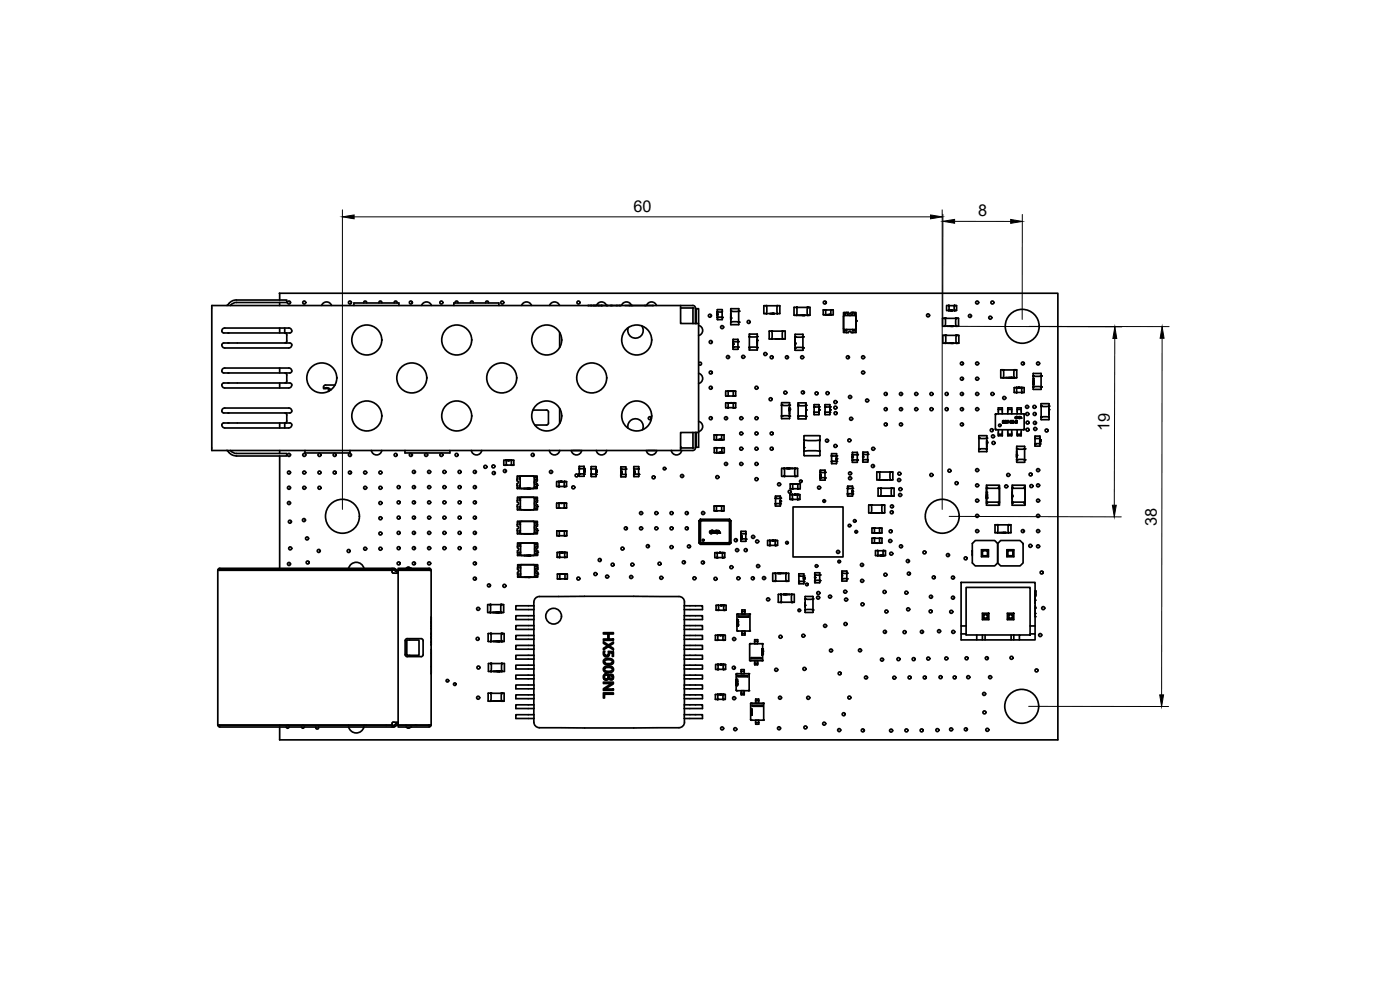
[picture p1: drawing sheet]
<svg xmlns="http://www.w3.org/2000/svg" width="420mm" height="297mm" viewBox="0 0 420 297" stroke-linecap="round" stroke-linejoin="round" font-family="sans-serif">
<defs><g id="words">
<g font-size="4.9">
<text x="190.1" y="63.6">60</text>
<text x="293.5" y="65">8</text>
<text x="333" y="129.5" transform="rotate(-90 333 129.5)">19</text>
<text x="347.2" y="157.7" transform="rotate(-90 347.2 157.7)">38</text>
</g>
</g></defs>
<!-- layer: Layer 1 -->
<g fill="none" stroke="#000" stroke-width=".51">
<path d="M66.6 99.3l.3 .6h1.7M68.3 91.5l-.2 .1M68.6 99.9h.1M68.7 99.9h16.8M69.2 91.6v.1M71 90.8h15.1v-.8h-15.6l-1 .4-1.2 1.1M71 90.7l-1.2 .3-.6 .6M83.9 90v-2h233.6v134h-233.6v-3.9M83.9 90.8v.9M83.9 98.4v1.5M85.4 98.4v1.5M85.5 99.9l.5 .4 .1 2-.2 .4-.4 .2h-16.8"/>
<path d="M85.9 99.9h-.2M87.6 99.3a.87 .87 0 0 0-.9-.9h-19.2a.9 .9 0 0 0-.9 .9M87.6 99.3l-.4 .6h-1.7M96.5 91.6a1.58 1.58 0 0 1 1.5-1 1.58 1.58 0 0 1 1.5 1M106.2 91.7v-.8h13.5v.8M109.2 90.9a.46 .46 0 0 1 .4-.6 .46 .46 0 0 1 .4 .6M113.7 90.9a.46 .46 0 0 1 .5-.6 .46 .46 0 0 1 .4 .6M118.3 90.9a.46 .46 0 0 1 .4-.6 .46 .46 0 0 1 .5 .6M126.5 91.6a1.58 1.58 0 0 1 1.5-1 1.58 1.58 0 0 1 1.5 1M136.2 91.7v-.8h13.5v.8M136.6 90.9a.46 .46 0 0 1 .4-.6 .46 .46 0 0 1 .5 .6M141.2 90.9a.46 .46 0 0 1 .4-.6 .46 .46 0 0 1 .4 .6"/>
<path d="M145.7 90.9a.46 .46 0 0 1 .5-.6 .46 .46 0 0 1 .4 .6M156.5 91.6a1.58 1.58 0 0 1 1.5-1 1.58 1.58 0 0 1 1.5 1M164.9 91.6a1.58 1.58 0 0 1 1.5-1 1.58 1.58 0 0 1 1.5 1M168 99.8v4.5M176.4 91.7h1.7M178.2 91.7h4.1M179 91.6a1.58 1.58 0 0 1 1.5-1 1.58 1.58 0 0 1 1.5 1M182.3 91.7h.1M182.4 91.7h.9M183.3 91.7h.1M183.3 91.7h.2M183.5 91.7h.1"/>
<path d="M183.6 91.7h1.4M185.1 91.7h1M186.1 91.7h.1M187.6 91.7h8.3M189.5 91.6a1.58 1.58 0 0 0-1.5-1 1.58 1.58 0 0 0-1.5 1M192.6 97.8a2.32 2.32 0 0 1-1.6 3.7 2.32 2.32 0 0 1-2.4-3.2M194 91.6a1.58 1.58 0 0 1 1.5-1 1.58 1.58 0 0 1 1.5 1M204.3 92.4v4.7h4.6M204.3 91.7v.7M204.3 92.4h3.6l.1 4.7M208.7 97.1v-4.7a.72 .72 0 0 0-.8-.7h-144.3v43.5h144.3M208.9 97.1v-4.5h.8v41.6h-.8v-4.4"/>
<path d="M208.9 97.1h.8M209.7 97.6a1.58 1.58 0 0 1 1.2 1.6 1.58 1.58 0 0 1-1.2 1.5M215.3 94.3h.1M215.3 94.4h.1M215.3 94.5h.1M215.3 95.2h.1M215.3 93.7h.1M215.3 95.2v.7h1.4l.1-.7M215.3 93.6h.1M215.3 94.4v.1M215.3 93.9v.3M215.3 93.6v1.6"/>
<path d="M215.3 94.1h.1M215.3 94h.1M215.3 93.9h.1M215.3 94.2v.1M215.3 94.3v.1M215.3 93.6h1.4M216.7 95.2h.1M216.7 93.6v1.6M216.7 93.7h.1M216.7 95.2h-1.4M216.7 93.6h.1M216.8 93.6h.1"/>
<path d="M216.8 95.2h.1M216.8 93.7l-.1-.8h-1.4v.8M219.3 95l.1 .1M219.3 95.1h.1M219.3 95.2h.1M219.3 95.9h.1M219.3 95.6h.1M219.3 95.8h.1M219.3 94.7h.1M219.3 94.6h.1M219.3 94.2h.1M219.3 95.7l.1 .2"/>
<path d="M219.3 96.7h.1M219.3 93.3l.1 .1M219.3 93.4h.1M219.3 93.3v.1M219.4 95.1v.2M219.4 94v.8M219.4 96.5v.9h2.3v-.9M219.4 93.5l-.1-.9h2.4v.9M219.4 95.3h.1M219.4 95.4l-.1 .3M219.4 93.4v3.3M219.4 96.7h-.1"/>
<path d="M219.4 93.4h.1M219.4 93.3l2.3 .1M219.4 96.6l2.3 .1M219.4 96.6v.1M221.7 93.3v3.4M221.7 96.7h.1M221.7 93.5h.1M221.7 96.5h.1M221.7 93.3v.1M229.2 91.8v2.2M229.3 94l.7 .1M230 94.1h3.3"/>
<path d="M230 91.7h.1M230 94.1h.1M230 94v.1M230 91.7v.1M230 91.8v2.2M230.1 94.1h.1M231.1 94.1h.1M231.2 94.1h.1M231.5 94.1h.1M231.6 99.4h-.7l-.1 2.3h.8M231.6 99.3h.2M231.6 94.1h-.5"/>
<path d="M231.6 99.4h3.3M231.6 99.4h.1M231.6 99.4v2.3M231.7 94.1h.1M231.8 99.3v.1M231.8 94.1h.1M231.9 94.1h.1M231.9 94.1h-.1M232 94.1h.1M232.1 94.1h.1M232.2 94.1h.1M232.3 94.1h.1"/>
<path d="M233.2 91.7l.8 .1v2.2l-.8 .1M233.2 94.1h.1M233.3 91.7h.1M233.3 91.8v2.2M233.3 94.1h.1M233.3 94v.1M233.3 91.7v.1M233.3 91.7l-4 .1M234.7 99.3l.9 .1v2.3h-.9M234.7 99.3v.1M234.9 99.3v.1M234.9 99.4v2.3"/>
<path d="M239 92.2h3.4M239.1 94.6h3.3M239.1 94.6h-.1M239.1 94.6h.1M239.1 92.2h.1M239.1 92.2v2.3M239.1 94.5v.1M239.2 92.2l-.9 .1v2.2l.9 .1M239.2 92.2h.1M239.2 94.6h.1M239.7 94.6h.1M239.9 94.6h.1"/>
<path d="M240.3 94.6h.1M240.4 94.6h.1M240.5 94.6h-.8M240.8 94.6h.1M240.7 94.6h.1M240.7 94.6h-.1M240.9 94.6h.1M240.9 94.6h-.1M241 94.6h.1M241.2 94.6h.2M241.2 94.6h-.2M241.2 94.6h.1"/>
<path d="M241.3 94.6h.1M241.4 94.6h.1M241.4 94.6h.2M241.5 94.6h.1M241.6 94.6h.1M242.2 92.2h.9v2.3l-.9 .1M242.2 92.2h.1M242.2 94.6h.1M242.4 94.6h.1M242.4 94.5v.1M242.4 92.2v2.3M242.4 92.2h.1"/>
<path d="M247.7 94.4h1.7M247.7 94.4v.1M247.7 93h1.7M247.7 93h.1M247.7 94.4h.1M247.7 93v1.4M247.8 93h-.7v1.4l.7 .1M247.8 94.4v.1M248.3 94.4h.3M248.6 94.4h.1M248.7 94.4h.1M248.8 94.4h.1"/>
<path d="M249.3 93h.8l-.1 1.4-.7 .1M249.3 94.4v.1M249.4 94.4v.1M249.4 93h.1M249.4 94.4h.1M249.4 93v1.4M253.2 99.6l.9 .2M253.2 94.8l3.4-.1 .3 .1-.1 4-3.6-.1zM253.3 93.8h.4v.8h-.4zM254.1 98.9v.2h-.9v.5l.9 .2M254.1 93.7a.9 .9 0 0 0 .9 .9 .9 .9 0 0 0 .9-.9M255.9 98.9v.2h1v.5l-1 .2"/>
<path d="M256.4 93.8h.4v.8h-.4zM256.9 99.1v-5.3l-1.4-.1-.5 .4-.4-.4-1.4 .1v5.3M256.9 99.6l-1.4 .2-.5-.4-.4 .4h-.5M256.9 96.7h.1M256.9 96.4h.1M256.9 96.9v.8M256.9 96.5h.1M256.9 95.8v.2M256.9 95.9h.1M256.9 96.1h.1M256.9 96h.1M256.9 97h.1"/>
<path d="M256.9 97.1h.1M256.9 97.5h.1M256.9 96.7v.1M256.9 96.4v.2M256.9 96.6v.1M256.9 96v.3M256.9 96.3v.1M283.6 95.5h3.3M283.6 97.8h3.3M283.6 97.8v.1M283.6 95.5v2.3M283.6 95.5h.1"/>
<path d="M283.6 97.9h.1M283.7 97.8h-.1M283.8 95.5h-.9v2.4M283.8 97.8l-.9 .1M283.8 95.5h.1M284.1 91.7v1.4M284.1 93.1l.7 .1M284.2 97.8h.9M284.5 97.8v.1M284.7 91.7h1.7M284.8 91.7h.1M284.8 91.7v1.4"/>
<path d="M284.8 93.1h1.6M284.8 93.1h.1M284.8 91.7h-.7M284.8 93.2h.1M284.9 97.8v.1M285.1 93.2h.3M285.1 93.2h.1M285.2 93.2h.1M285.3 93.2h.1M285.3 97.8l.1 .1M285.3 97.8v.1M285.3 97.8l-.1 .1"/>
<path d="M285.4 93.2h.1M285.5 93.2h.1M285.5 97.8v.1M285.5 97.8l-.1 .1M285.5 97.8h.1M285.6 93.2h.1M285.6 97.8h.1M285.7 93.2h.1M285.6 97.8l.4 .1M285.9 97.8v.1M286.1 97.8v.1M286.1 97.8l-.1 .1"/>
<path d="M286.3 93.2h.7M286.3 91.7h.7M286.3 91.7h.1M286.3 93.2h.1M286.4 91.7v1.4M286.4 91.7h.1M286.4 93.1h.1M286.8 97.8l.8 .1M286.8 95.5h.8M286.8 95.5h.1M286.9 95.5v2.3M286.9 97.8v.1"/>
<path d="M286.9 97.8h.1M286.9 95.5h.1M286.9 97.8l.1 .1M287 95.5h.1M287 91.7v1.5M287.6 95.5h.1M287.7 97.8l-.1 .1M287.7 95.5v2.3M67.5 110.4h19.2M67.5 110.4a.77 .77 0 0 0-.9 .6 .77 .77 0 0 0 .6 .9h1.4M68.6 102.9h.1M68.6 111.9h.1"/>
<path d="M68.6 114.9h.1M68.7 111.9h16.8l.5 .4 .1 2-.2 .4-.4 .2h-16.8M83.9 110.4v1.5M83.9 114.9v1.5M85.7 102.9h1.3a.77 .77 0 0 1 .6 .9 .77 .77 0 0 1-.9 .6h-19.2a.76 .76 0 0 1-.9-.6 .76 .76 0 0 1 .6-.9h1.4M85.7 114.9h1.3a.77 .77 0 0 1 .6 .9 .77 .77 0 0 1-.9 .6h-19.2a.76 .76 0 0 1-.9-.6 .76 .76 0 0 1 .6-.9h1.4M86.7 110.4a.77 .77 0 0 1 .9 .6 .77 .77 0 0 1-.6 .9h-1.3M97.2 116.6a1.58 1.58 0 0 1 2.1 .4M98.6 116.6v.8M100.5 115.5h-2.8l-.4 .2-.2 .9h1.6v.7M209.7 112a1.58 1.58 0 0 1 1.2 1.5 1.58 1.58 0 0 1-1.2 1.6M209.7 108.9a.46 .46 0 0 1 .7-.1 .46 .46 0 0 1 0 .7 .46 .46 0 0 1-.7-.2"/>
<path d="M218.4 117.4h1.7M218.4 117.4h.1M218.5 118.8h.1M218.5 117.4h.1M218.5 117.4v1.4M218.5 117.3v.1M218.5 117.4h-.7v1.4h.7M219.2 117.3v.1M219.2 117.3l-.1 .1M219.2 117.3h.1M219.3 117.4h.1M219.4 117.4h.1"/>
<path d="M219.5 117.4h.3M219.6 117.3v.1M219.7 117.3v.1M220 103.2h.1M220 103.3h.1M220 103.3v.1M220 103.4h.1M220 103h.1M220 102.9h.1M220 104.2h.1M220 102.5h.1M220 104.1v.1"/>
<path d="M220 104.1v.7h1.4l.1-.7M220 102.6v-.8h1.4l.1 .8M220 102.5v1.7M220 103.1v.1M220 103.2v.1M220 102.8v.3M220 117.4h.8v1.4h-.8M220 118.8h.1M220.1 104.1h-.1M220.1 104.2h1.3M220.1 102.5h1.3M220.1 118.8h-1.7"/>
<path d="M220.1 117.4v1.4M220.1 118.8h.1M220.1 117.4h.1M220.1 117.3v.1M221.4 104.1h.1M221.5 102.5h-.1M221.5 102.5v1.7M221.5 102.6h.1M221.5 104.1h.1M221.5 102.5h.1M221.5 104.1v.1M224.9 104.1h.1"/>
<path d="M224.9 101.1h.1M224.9 100.3v.8M224.9 104.3h.1M224.9 101h.1M224.9 101v3.3M224.9 104.3h2.3M227.2 101h-2.3M227.2 104.3h.1M227.2 101h.1M227.2 100.2l-2.3 .1M227.2 100.2l.1 .1M227.2 102.4l.1 .1"/>
<path d="M227.2 102.6h.1M227.2 101.8h.1M227.2 103.4h.1M227.2 103h.1M227.2 102h.1M227.2 102.1h.1M227.2 101.7h.1M227.2 101.9h.1M227.2 103.7h.1M227.2 102.6v.1M227.2 102.3h.1M227.2 102.1v.2"/>
<path d="M227.2 101.9l.1 .1M227.2 102.8l.1 .9M227.2 104.1h.1M227.2 101.1h.1M227.3 101h-.1M227.3 100.3v.8M227.3 104.1v.9h-2.4v-.9M227.3 102.5h.1M227.3 102.3l-.1 .1M227.3 102v.1M227.3 102.4h.1M227.3 102.3h-.1"/>
<path d="M227.3 101.7v.2M227.3 101l-.1 3.3M231.6 101.7h3.3M231.6 101.7h.2M231.6 101.7h.1M231.8 101.7h.1M232.7 101.7h.1M232.8 101.7h.1M233.1 101.7h.1M233.2 101.7h-.5M233.4 101.7h.1M233.4 101.7h-.1"/>
<path d="M233.5 101.7h-.1M233.5 101.7h.1M233.6 101.7h.1M233.7 101.7h.1M233.8 101.7h.1M233.8 101.7h.2M233.9 101.7h.1M234.7 101.7h.1M234.9 101.7h.1M238.6 101v.1M238.6 104.4h.1M238.6 103.4h.1"/>
<path d="M238.6 101.7v.8M238.6 101.2h.1M238.6 104.2h.1M238.6 102.8v.1M238.6 103.2v.2M238.6 102.9h.1M238.6 103.5v.1M238.6 103.3h.1M238.6 103.5h.1M238.6 101.9h.1M238.6 103.2h.1M238.6 103.6h.1"/>
<path d="M238.6 102.4h.1M238.6 102.3h.1M238.6 101.7h.1M238.6 104.3v.1M238.6 104.3h.1M238.6 102.7v.1M238.6 103h.1M238.6 101.1v3.2M238.6 101.1h.1M238.6 102.7h.1M238.6 102.8h.1M238.6 102.9v.1"/>
<path d="M238.6 103v.2M238.7 101l2.3 .1M238.7 104.3l-.1 .1M241 101v3.4M241 101.2h.1M241 104.2h.1M241 104.3h-2.3M241 104.2l-.1 .9h-2.2l-.1-.9M241 101.2v-.9h-2.3l-.1 .9M241 101.1h.1M241 104.4h.1M283 100.7v2.2"/>
<path d="M283 102.9v.1M283.7 103h.1M283.7 100.6h3.3M283.7 103h3.3M283.7 100.6v2.3M283.7 100.6h.1M283.7 100.6v.1M283.7 102.9h.1M283.9 100.6l-.9 .1M283.9 103h-.9M283.9 100.6h.1M284.6 103h.1"/>
<path d="M284.9 103h.1M285 103h.1M285.2 103h-.9M285.5 103h-.2M285.6 103h.1M285.7 103h.1M285.7 103h.2M285.9 103h.1M286 103h.1M286.2 103h.1M286.3 103h-.2M286.9 103h.8"/>
<path d="M286.9 100.6l.9 .1v2.2M286.9 100.6h.1M287 102.9h.1M287 100.6v.1M287 100.6h.1M287 100.6v2.3M287 103h.1M287.8 102.9l-.1 .1M301.1 111h3.3M301.1 113.3h.1M301.1 111h.1M301.1 113.3h3.3"/>
<path d="M301.1 111v2.3M301.2 111h-.8l-.1 2.3h.9M301.2 111h.1M301.8 113.3h.8M302.8 113.3h.2M303 113.3h.1M303.1 113.3h.6M304.2 111h.9v2.3h-.9M304.2 111h.1M304.4 113.3h.1M304.4 111h.1M304.4 111v2.3"/>
<path d="M304.4 116.3h.7M304.4 117.8h.7M304.4 116.3v1.5M305 117.7h.1M305 116.3h.1M305 117.7h1.7M305 116.3v1.4M305 117.8h.1M305.1 117.7h-.1M305.1 116.3h.1M305.1 117.7v.1M305.5 116.3h.1"/>
<path d="M305.7 116.3h.1M305.8 116.3h.1M305.8 116.3h.3M306.6 116.3h.1M306.6 116.3h.7l.1 1.4h-.8M306.7 117.8h.1M306.7 117.7v.1M306.7 117.7h.1M306.7 116.3h.1M306.7 116.3v1.4M306.7 116.3h-1.7M310.1 112.8h.1"/>
<path d="M310.1 116.1h.1M310.1 112.9h.1M310.1 115.9h.1M310.1 112.9v-.9h2.3v.9M310.1 114.5v.2M310.1 114.5h.1M310.1 114.8v.1M310.1 114.9v.3M310.1 114.9h.1M310.1 115.2v.1M310.1 115.3v.1M310.1 113.5v.8"/>
<path d="M310.1 112.8v3.3M310.1 116.1h2.3M310.1 112.8h2.3M312.4 112.8h.1M312.4 112.8v3.3M312.4 115.9v.9h-2.3v-.9M312.4 116.1h.1M312.5 116.1h-.1M312.5 112.8h.1M312.5 116.1h.1M67.2 126.9h1.4M67.2 126.9a.77 .77 0 0 0-.6 .9 .77 .77 0 0 0 .9 .6"/>
<path d="M67.5 122.4h19.2M67.5 128.4h19.2M67.5 122.4a.77 .77 0 0 0-.9 .6 .77 .77 0 0 0 .6 .9h1.4M68.1 135.1l.2 .2M68.3 135.3l1.2 1.1 1.5 .4M68.6 126.9h.1M68.6 123.9h.1M68.7 123.9h16.8l.4 .2 .2 .4M68.7 126.9h18.3M69.2 135.2v.1M69.2 135.2l.6 .5 1.2 .4h15.1v.7h-15.1M83.9 126.9v1.5"/>
<path d="M83.9 135.2v.9M83.9 136.8v33.7M85.7 126.9h.2M86.1 124.5v1.8M86.1 126.3l-.2 .4-.4 .2-.1 1.5M86.7 122.4a.77 .77 0 0 1 .9 .6 .77 .77 0 0 1-.6 .9h-1.3M87 126.9a.77 .77 0 0 1 .6 .9 .77 .77 0 0 1-.9 .6M91.5 135.2v.7h13.5v-.7M111.5 135.1a1.58 1.58 0 0 0 1.5 1.4 1.58 1.58 0 0 0 1.6-1.4M121.5 135.2v.7h13.5v-.7M141.5 135.1a1.58 1.58 0 0 0 1.5 1.4 1.58 1.58 0 0 0 1.6-1.4M151.8 138.1h.1"/>
<path d="M151.8 139.5v.1M151.9 139.5h1.6M151.9 138.1h1.6M151.9 138.1v1.4M151.9 138.1h.1M151.9 139.5h.1M151.9 138.1h-.7l.1 1.5M151.9 139.5l-.6 .1M152.3 138.1h.1M152.5 138.1h.1M152.6 138.1h.1M152.7 138.1h.3"/>
<path d="M153.4 139.5l.7 .1M153.5 138.1h.1M153.5 139.5v.1M153.5 139.6h.1M153.5 138.1v1.4M154.1 138.1h-.7M154.1 138.1l.1 1.4M154.2 139.5l-.1 .1M159.9 123h4.1l.4 .2 .2 .4-.2 3.7-.4 .2h-3.5M164.9 135.1a1.58 1.58 0 0 0 1.5 1.4 1.58 1.58 0 0 0 1.6-1.4M168 122.6v4.5M171.4 135.1a1.58 1.58 0 0 0 1.6 1.4 1.58 1.58 0 0 0 1.6-1.4"/>
<path d="M171.8 135.2h2.4M173.8 140v.7M173.9 139.9l1.4 .1M173.9 139.9l-.1 .1M175.3 140v.7M179 135.1a1.58 1.58 0 0 0 1.5 1.4 1.58 1.58 0 0 0 1.6-1.4M188.5 128.5a2.32 2.32 0 0 1 2.5-2.8 2.32 2.32 0 0 1 1.8 3.3M194 135.1a1.58 1.58 0 0 0 1.5 1.4 1.58 1.58 0 0 0 1.6-1.4M194.3 135.2h2.4M201.5 135.1a1.58 1.58 0 0 0 1.5 1.4 1.58 1.58 0 0 0 1.6-1.4M204.3 134.4v.8M204.3 134l.2 .4"/>
<path d="M208 129.8l-.1 4.6h-3.6M208.7 129.8v4.6l-.2 .5-.5 .2M208.9 129.8h.8M208.9 129.8h-4.6v4.6M209.7 126.4a1.58 1.58 0 0 1 1.2 1.6 1.58 1.58 0 0 1-1.2 1.5M214.9 131.9h1.7M214.9 130.5h1.7M214.9 130.5h.1M214.9 131.9h.1M215 130.5v1.4M215 131.9h.1M215 130.4v.1"/>
<path d="M215 134.4h1.7M215 135.8h.1M215 135.8h1.7M215 130.5h-.7v1.4h.7M215 130.5h.1M215 134.4h.1M215 134.4v1.4M215 134.3h.1M215.1 135.8h-.1M215.1 134.3l-.7 .1v1.4M215.1 135.8h-.7M215.1 134.3v.1"/>
<path d="M215.5 131.9h.3M215.6 135.8h.3M215.9 131.9h.1M215.9 135.8h.1M216 135.8h.1M216 131.9h.1M216.1 135.8h.1M216.1 131.9h.1M216.2 135.8h.1M216.5 130.5h.8v1.4h-.8M216.5 130.5h.1M216.6 131.9h.1"/>
<path d="M216.6 135.8h.7M216.6 134.3l.7 .1v1.4M216.6 130.5h.1M216.6 134.3v.1M216.6 130.5v1.4M216.7 134.4v1.4M216.7 134.4h.1M216.7 135.8h.1M216.7 134.3h.1M218.4 120.9h1.7M218.4 122.4h.1M218.4 122.3h1.7"/>
<path d="M218.5 122.3v.1M218.5 120.9v1.4M218.5 122.3h.1M218.5 120.9h.1M218.5 120.9h-.7v1.4h.7M219.1 120.9h.1M219.2 120.9h.1M219.3 120.9h.1M219.4 120.9h.1M219.5 120.9h.1M219.5 120.9h.3M219.6 120.9h.1"/>
<path d="M219.7 120.9h.1M219.8 120.9h.1M220 120.9h.8v1.4h-.8M220 120.9h.1M220.1 122.3v.1M220.1 120.9v1.4M220.1 120.9h.1M220.1 122.3h.1M234.6 124.8v.1M234.6 121.5h.1M234.6 121.6v3.3M234.6 124.7v.9h2.3"/>
<path d="M234.6 121.5v.1M234.6 124.9h2.3M234.6 124.8h.1M236.9 121.6h-2.3M236.9 120.8h-2.3v.9M236.9 121.6h.1M236.9 124.9h.1M236.9 120.8l.1 .9M236.9 124.8h.1M236.9 123v.2M236.9 123.2h.1M237 123h.1"/>
<path d="M236.9 122.3h.1M236.9 122.4h.1M236.9 123.6h.1M236.9 122.6h.1M236.9 122.5h.1M236.9 122.7h.1M236.9 123.5h.1M236.9 124h.1M236.9 124.2h.1M236.9 122.9h.1M236.9 122.7v.2M236.9 123.4l.1 .8"/>
<path d="M236.9 124.7h.1M236.9 121.7h.1M236.9 121.5v.1M236.9 121.5v3.4M237 124.7l-.1 .9M237 123.2l-.1 .1M237 122.9l-.1 .1M237 122.5v.2M237 122.3v.2M239.5 124.9h.1M239.5 121.6h.1M239.5 124.8l.1 .9h2.3"/>
<path d="M239.5 121.6v3.3M239.6 121.6h2.3M239.6 124.9h2.2M239.6 124.9h-.1M241.3 135.4h.1M241.3 132.1v.1M241.3 134.5v.2M241.3 133.9v.6M241.3 133.8h.1M241.3 134h.1M241.3 134.4h.1M241.3 133.5h.1"/>
<path d="M241.3 134.6h.1M241.3 134.5h.1M241.3 133.4h.1M241.3 133h.1M241.3 135.2l.1 1.5h4.6v-1.5M241.3 132.1l.1-1.4h4.6v1.4M241.3 134.1h.1M241.3 132.1v3.3M241.3 133.7v.1M241.3 133.8v.1M241.3 132.8v.8M241.4 132.1h.1"/>
<path d="M241.4 132.1h-.1M241.4 135.4h4.6M241.4 132.1h4.6M241.4 135.4h.1M241.9 124.9h.1M241.9 120.9h-2.3l-.1 .9M241.9 120.9v.9M241.9 123.1v.1M241.9 123.2h.1M241.9 123.1h.1M241.9 122.4h.1M241.9 123.7h.1"/>
<path d="M241.9 122.8h.1M241.9 123.6h.1M241.9 122.6h.1M241.9 122.5h.1M241.9 122.7h.1M241.9 124.1h.1M241.9 124.3h.1M241.9 123.2v.1M241.9 123h.1M241.9 122.8v.2M241.9 123.5v.8M241.9 124.8h.1"/>
<path d="M241.9 121.8h.1M241.9 121.6h.1M241.9 121.6v3.3M241.9 124.8v.9M241.9 123.3h.1M241.9 123v.1M241.9 122.6v.2M241.9 122.4v.1M244.3 123.7h.1M244.3 122.1h.1M244.3 123.7v.7h1.4M244.3 122v.1"/>
<path d="M244.3 122.1v1.7M244.3 122h.1M244.4 123.7h-.1M244.4 122h1.3M244.4 123.7h1.3M245.7 121.4h-1.4v.7M245.8 121.4v.7M245.8 123.7h.1M245.8 122.1h.1M245.8 123.1h.1M245.8 123h.1M245.8 122.8h.1"/>
<path d="M245.8 122.1v1.7M245.8 122.9h.1M245.8 123.2h.1M245.8 123.3h.1M245.8 123.4h.1M245.8 122v.1M245.8 123.7v.7M245.8 122.8v.1M245.8 122.9v.1M245.8 123.1v.3M246 132.1h.1M246 135.4h.1"/>
<path d="M246 132.1l.1 3.3M246.1 132.1l-.1 .1M247.6 123.7h.1M247.6 122.1h.1M247.6 123.7v.7M247.6 122v.1M247.6 122.1v1.7M247.6 123.7h1.4M247.6 121.4h1.5l-.1 .7M247.6 121.4v.7M249 123.7h.1M249 122.1h.1"/>
<path d="M249 122l-1.4 .1M249 122.8h.1M249 123.1v.3M249 122.9h.1M249 123.2h.1M249 123.3h.1M249 123.7l.1 .7h-1.5M249 123h.1M249.1 122.8h.1M249 122.1v1.7M249.1 123.7h.1M249.1 122v.1"/>
<path d="M249.1 123.1h-.1M249.1 123h-.1M249.1 122.8v.1M249.1 122.9l-.1 .1M249.1 123.7v.1M249 123.1h.1M249.6 136.9h.1M249.6 138.4h.1M249.6 136.9v-.8h1.4l.1 .8M249.6 136.8v1.6M249.6 136.8h.1M249.6 136.8h1.4"/>
<path d="M249.6 138.4h1.4M251 138.4h.1M251 137.7h.1M251 138.1h.1M251 138h.1M251 137.9h.1M251 137.5h.1M251 137.6h.1M251 137.8h.1M251 136.9h.1M251 136.8v1.6M251.1 136.8h.1"/>
<path d="M251.1 138.4l-.1 .7h-1.4v-.7M251.1 137.8h-.1M251.1 137.7h-.1M251.1 137.5v.1M251.1 137.5h.1M251.1 137.8v.3M255.8 137.1h.1M255.8 137.2h.1M255.8 135.8v.7M255.8 137.3h.1M255.8 136.9h.1M255.8 136.8h.1"/>
<path d="M255.8 138.1h.1M255.8 136.4h.1M255.8 135.8l1.5-.1v.8M255.8 138v.7M255.8 136.4v1.7M255.8 137.2v.1M255.8 136.7v.3M255.9 138.1h1.4M255.9 136.4h1.4M257.3 138v.1M257.3 138h.1M257.3 136.4v1.7"/>
<path d="M257.3 136.5h.1M257.3 136.4h.1M257.3 138v.7h-1.5M258.9 138h.1M258.9 136.3h.1M258.9 136.4h.1M258.9 137.9h.1M258.9 137.9l.1 .7 1.4 .1v-.8M258.9 137h.1M258.9 137.2h.1M258.9 137.2v.1M258.9 136.6v.3"/>
<path d="M258.9 137.3h.1M258.9 136.9h.1M258.9 136.7h.1M258.9 136.6h.1M259 138h.1M259 137v.1M259 137.1h.1M259 137.1v.1M259 136.3v1.7M259 136.3h.1M259 136.3h1.4M260.4 138h.1"/>
<path d="M260.4 136.3v1.7M260.4 136.3h.1M260.4 136.4h.1M260.4 137.9h.1M260.4 138h-1.4M260.4 136.4v-.7h-1.4l-.1 .7M293.8 134.8h.1M293.8 131.4v.1M293.8 131.5v3.3M293.8 131.6v-.9h2.3l.1 .9M293.8 131.4h.1M293.8 134.7v.1"/>
<path d="M293.8 134.8h2.3M296.1 134.8h.1M296.1 131.5h-2.3M296.1 132.9v.2M296.1 133.1h.1M296.1 132.9h.1M296.1 133.9h.1M296.1 132.5h.1M296.1 132.4h.1M296.1 132.6h.1M296.1 132.3h.1M296.1 132.2h.1"/>
<path d="M296.1 133.5h.1M296.1 134.2h.1M296.1 131.5h.1M296.1 133.1v.1M296.1 132.8h.1M296.1 132.6v.2M296.1 133.3l.1 .9M296.1 131.6h.1M296.1 131.5v3.3M296.1 134.6h.1M296.2 134.6l-.1 .9h-2.3v-.9M296.2 133.2h-.1"/>
<path d="M296.2 132.8l-.1 .1M296.2 132.4v.2M296.2 132.2v.2M298.9 124.2h8.3M298.9 128.9h8.3M298.9 124.2h.1M298.9 128.9h.1M298.9 124.2l-.2 4.6 .2 .1M299.6 128.9v1.4h1.2M299.6 130.3v.4h1.2v-.4M299.6 122.8v1.4M299.6 122.8h1.2"/>
<path d="M300.8 122.8v1.4M300.8 122.4h-1.2v.4M300.8 122.4h.1M300.8 128.9v1.4M300.8 122.4v.4M300.9 126.3l.4-.1-.3 .1 .3 .4-.1 .2h-.3l.3-.1-.3-.3zM302.2 126.2h.5l-.2 .1v.7l-.1-.7zM302.5 128.9v1.4M302.5 130.3v.4M302.5 122.8h1.1v1.4M302.5 122.8v1.4M302.5 122.4v.4"/>
<path d="M302.5 130.3h1.1M302.5 122.4h1.1M302.5 130.7h1.1M302.5 122.4h.1M302.8 126.6l.3 .1zM303.3 126.2l.4 .2-.4 .5 .4 .1h-.5l.4-.5zM303.6 122.4h.1M303.6 128.9v1.4M303.6 130.3v.4M303.6 122.4v.4M303.8 126.3h.4l-.1 .7-.3-.1 .3-.1-.2-.2 .2-.3zM304.4 126.6l.3 .1z"/>
<path d="M304.9 125.2l-.1 .1h.1M304.9 125.2h.1M304.9 126.3l.3-.1-.3 .3 .4 .1-.2 .4-.3-.2zM304.9 125.2l.4-.1v.3M305.1 138h.1M305.1 134.7h.1M305.1 136.6h.1M305.1 137v.1M305.1 135.3v.8M305.1 137.8h.1M305.1 134.8h.1M305.1 137.8l.1 .9h2.2l.1-.9"/>
<path d="M305.1 136.4v.1M305.1 136.8v.2M305.1 136.4h.1M305.1 136.5h.1M305.1 137.1v.1M305.1 135.9h.1M305.1 137.2h.1M305.1 137.1h.1M305.1 136.9h.1M305.1 136.8h.1M305.1 137h.1M305.1 136h.1"/>
<path d="M305.1 135.5h.1M305.1 135.3h.1M305.1 136.3v.1M305.1 134.7v3.3M305.1 136.3h.1M305.1 136.5v.1M305.1 136.6v.2M305.2 137.9l-.1 .1M305.2 137.9l2.3 .1M305.2 134.7h2.3M305.3 128.9v1.4M305.3 130.3v.4h1.2v-.4"/>
<path d="M305.3 122.8v1.4M305.3 122.8h.1M305.3 122.4v.4M305.3 125l.2 .4h-.2M305.3 130.3h1.2M305.3 122.4h1.1l.1 .4M305.3 122.8h1.2v1.4M305.3 125l-.5 .1-.1 .3 .3 .2 .3-.3h-.3M305.3 122.4h.1M305.6 125.3l.2 .2zM305.6 125l.1 .2zM305.8 125.4h.1"/>
<path d="M305.8 125.2h.1M305.8 125.5h.1M305.8 125.4v.1M305.8 125v.2M305.9 125h.1M305.9 125.5h-.1M305.9 125.2h-.1M305.9 125l-.1 .2M305.9 125.5h.1M305.9 125.2h.1M305.9 125.4h.1M305.9 125l.1 .2z"/>
<path d="M306 125.4h.1M306 125.5h-.1M306 125.5h.1M306 125.4v.2zM306 125.2h.1M306.2 125.3v.2zM306.2 125.1h.1M306.2 125.1l-.1 .1M306.2 125.2h-.1M306.2 125.1l-.2-.1v.2M306.2 125.1v.1M306.3 125l.1 .2z"/>
<path d="M306.3 125.1h.1M306.3 125.5h.1M306.4 125.4l-.1 .1M306.4 125.5h-.1M306.4 125.3v.1M306.4 125.4v.1M306.5 128.9v1.4M306.5 125.3l.1 .2h-.2zM306.5 125.4h.1M307.2 124.2h.1M307.2 128.9h.1M307.2 124.2l.2 .1-.2 4.6"/>
<path d="M307.5 134.7h.1M307.5 134.8v-.9h-2.3l-.1 .9M307.5 134.7v3.3M307.5 138h.1M307.5 134.6h.1M307.5 137.9v.1M310.6 133.2h.1M310.6 133.1h.1M310.6 131.6h.1M310.6 131.6l.1-.8h1.3l.1 .8M310.6 133.1v.7l1.4 .1 .1-.8M310.6 131.5v1.7"/>
<path d="M310.6 131.5h.1M310.6 133.2h1.4M312 131.5h-1.4M312.1 133.2h.1M312.1 132.3h.1M312.1 132.2h.1M312.1 132.1h.1M312.1 132v.1M312.1 132.3v.3M312.1 131.5v1.7M312.1 131.5h.1M312.4 125.1h.1"/>
<path d="M312.4 121.9h.1M312.4 125.1l.1 .1M312.5 121.9v3.3M312.5 121.9h.1M312.5 125.1h.1M312.5 125.2h2.3M314.8 121.9h.1M314.8 125.1h.1M314.8 121.9h-2.3M314.8 123.2v.2M314.8 123.5h.1M314.8 123.8h.1"/>
<path d="M314.8 122.8h.1M314.8 122.9h.1M314.8 122.7h.1M314.8 123.2h.1M314.8 123.4h.1M314.8 124.2h.1M314.8 122.6h.1M314.8 122.5h.1M314.8 124.5h.1M314.8 123.4v.1M314.8 123.1h.1M314.8 123.6v.9"/>
<path d="M314.8 121.9v3.3M314.8 125.2h.1M314.8 125h.1M314.8 122h.1M314.8 123.1v.1M314.8 122.9v.2M314.8 122.7v.2M314.8 122.5v.2M314.8 122v-.9h-2.3v.9M314.8 125v.9h-2.3v-.9M155.2 145.6l.1 1M155.3 159.2l.1 1"/>
<path d="M155.3 152l.1 1M155.3 142.8l-.1 1M155.4 156.4l-.1 1M155.4 149.2l-.1 1M155.9 142.8h5.3l.1 1.5-.5 .4 .5 .4-.1 1.5h-5.3M156 156.4h5.3v1.5l-.4 .4 .4 .4v1.5h-5.3M156 149.2h5.3v1.5l-.4 .4 .4 .4v1.5h-5.3M156.1 143.8h-.2v-1h-.6l-.1 1.5 .4 .4-.4 .4 .1 1.5h.6v-1h.2M156.2 152.6l.3 .3M156.2 157.4h-.2v-1h-.6l-.2 1.5 .5 .4-.5 .4 .2 1.5h.6v-1h.2M156.2 150.2h-.2v-1h-.6l-.2 1.5 .5 .4-.5 .4 .2 1.5h.6v-1h.2M156.4 142.8h3.6"/>
<path d="M156.4 142.8l-.3 .3M156.5 153h3.6M156.5 149.2h3.6M156.5 156.4h3.6M156.5 156.4l-.3 .3v3.2l.3 .3M156.5 149.2l-.3 .3v3.2M157.2 146.6h.1M157.3 153h.1M157.5 146.6h.1M157.5 153h.1M157.9 146.6h.1M157.9 153h.1"/>
<path d="M158 153h.1M158.1 146.6h-.9M158.1 153h-.8M158.2 146.6h.1M158.3 153h.1M158.3 146.6h.1M158.3 146.6h.2M158.4 153h.1M158.5 146.6h.1M158.5 153h-.1M158.6 153h.1M158.6 146.6h.1"/>
<path d="M158.6 146.6h.2M158.7 153h.1M158.8 146.6h.1M158.9 146.6h.1M158.9 153h.1M159 146.6h-.1M159 153h.1M159 146.6h.1M159 146.6h.2M159.1 153h-.1M159.1 153h.1M159.1 146.6h.1"/>
<path d="M159.2 153h.1M159.2 146.6h.1M160 142.8l.3 .3M160.1 156.4l.3 .3M160.1 149.2l.3 .3M160.3 143.1v3.2l-.3 .3-3.7-.1-.2-3.4M160.4 149.5v3.2M160.4 156.7v3.2M160.4 159.9l-.3 .3M160.4 152.6l-.3 .3M160.4 146.1h.8v.3h-.8zM160.4 143h.8v.3h-.8z"/>
<path d="M160.5 159.7h.7v.3h-.7zM160.5 156.6h.7v.3h-.7zM160.5 152.4h.7v.4h-.7zM160.5 149.4h.7v.3h-.7zM161.3 143.8a.9 .9 0 0 0-.9 .9 .9 .9 0 0 0 .9 .9M161.3 157.4a.9 .9 0 0 0-.9 .9 .9 .9 0 0 0 .9 .9M161.3 150.2a.9 .9 0 0 0-.9 .9 .9 .9 0 0 0 .9 .9M167 144.5v1.4M167 151v1.4M167.1 152.4l.7 .1M167.1 145.9v.1M167.1 144.5h.7"/>
<path d="M167.1 159.3v1.4M167.1 144.5h.1M167.2 159.3h.7M167.2 159.3h-.1M167.7 146h1.7M167.7 152.4v.1M167.7 151h.1M167.7 145.9v.1M167.7 151h1.7M167.7 144.5h1.7M167.7 152.4h.1M167.7 151v1.4"/>
<path d="M167.7 144.5v1.4M167.7 144.5h.1M167.7 145.9h.1M167.8 151h-.7M167.8 159.3h.1M167.8 146h-.7M167.8 144.5h.1M167.8 152.4v.1M167.8 159.3v1.4M167.9 159.3h.1M168.1 144.5h.1M168.2 144.5h.1"/>
<path d="M168.2 151h.1M168.2 151h-.1M168.2 159.3h.2M168.3 144.5h.1M168.3 151h.1M168.4 151h.1M168.4 144.5h.1M168.4 159.3h.1M168.5 151h.1M168.5 144.5h.1M168.5 159.3h.1M168.5 151h.3"/>
<path d="M168.6 144.5h.1M168.6 151h.1M168.6 159.3h.3M168.7 144.5h.1M168.7 151h.1M168.8 144.5h.1M168.8 144.5h-.3M169.3 144.5h.8M169.3 151h.8M169.3 146h.7M169.3 144.5h.1M169.3 152.4v.1"/>
<path d="M169.4 145.9v.1M169.4 144.5h.1M169.4 151h.1M169.4 159.3h.1M169.4 159.3h.7M169.4 145.9h.1M169.4 152.4h-1.7M169.4 152.4h.1M169.4 146h.1M169.4 151v1.4M169.4 144.5v1.4M169.5 159.3v1.4"/>
<path d="M169.5 159.3h.1M169.5 159.3h-1.7M170 144.5l.1 1.4M170 151v1.4M170.1 152.4l-.8 .1M170.1 159.3h.1M170.1 159.3v1.4h-.7M173.8 142.3h.1M173.8 142.2h.1M173.8 140.7h.1M173.8 142.2v.7h1.5M173.8 142.2v.1"/>
<path d="M173.8 140.6h.1M173.8 140.6v1.7M173.9 140.6h1.4M173.9 142.3h1.4M175.3 142.2h.1M175.3 140.6h.1M175.3 141.3h.1M175.3 141.2v.1M175.3 141.2h.1M175.3 141v.2M175.3 141.4v.3M175.3 140.6v1.7"/>
<path d="M175.3 142.3h.1M175.3 140.7h.1M175.3 142.2v.7M175.3 142.2v.1M177.4 140.1v.7M177.4 140.7h.1M177.4 140.6v.1M177.4 142.3h.1M177.4 140h1.5v.8M177.4 142.3v.6M177.4 140.6v1.7M177.5 140.7h1.3"/>
<path d="M177.5 142.3h1.3M178.9 142.3h.1M178.9 141.4h.1M178.9 141.3h.1M178.9 141.2h.1M178.9 141.1v.1M178.9 141.5v.3M178.9 140.8h.1M178.9 140.6v1.7M178.9 140.7h.1M178.9 142.3v.7l-1.5-.1M186.3 142.3h.1"/>
<path d="M186.3 140.7h.1M186.3 140.8h.1M186.3 142.3v.7l1.4 .1M186.3 140.8v1.6M186.3 141.6v.1M186.3 141.7v.1M186.3 141.8h.1M186.3 141.8v.2M186.3 141.3v.3M186.4 140.7h.1M186.4 140.7h-.1M186.4 142.4h1.3"/>
<path d="M186.4 140.7h1.3M186.4 142.4h.1M187.7 140.1h-1.4v.7M187.8 140.1v.7M187.8 142.4h.1M187.8 142.3h.1M187.8 140.7h.1M187.8 140.8v1.6M187.8 140.8h.1M187.8 142.3v.8M190.2 142.3h.1M190.2 140.8h.1"/>
<path d="M190.2 140.7h.1M190.2 140.6v1.7M190.2 141.6h.1M190.2 141.7h.1M190.2 141.7v.2M190.2 141.2v.3M190.2 140.7h1.5M190.2 142.3h1.5M191.7 142.3h.1M191.7 140.6v1.7M191.7 140.8h.1M191.7 142.3l-.1 .7h-1.4v-.7"/>
<path d="M191.7 140.8v-.8h-1.5v.8M191.7 140.6v.1M191.7 140.7h.1M209.8 156.2v6.7M210.2 155.8h8.7M210.2 155.8l-.4 .4M213.7 159.1l-.7 .5M213.7 159.1l.4 .3M214.1 159.4l.3 .3-.3 .3-.2-.1 .3-.3-.4-.3-.7 .2 .1 .3 .7-.2-.4 .5-.5-.5M214.6 159.2l.2 .3zM214.6 159.7l.2 .3zM214.8 159.2h.2l-.2 .2z"/>
<path d="M214.8 160h.1M214.8 159.9l.1 .1M214.8 159.4h.1M214.9 159.9h-.1M214.9 159.9l-.1 .1M214.9 160l-.1-.2v.2M214.9 159.2h.1M214.9 159.9v.1M214.9 153.3h1.7M214.9 153.3h.1M214.9 151.8h1.7M215 151.8h-.1"/>
<path d="M215 151.8v1.5M215 153.3h.1M215 151.8h.1M215 151.8v.1M215 159.4l-.2 .1M215 159.4l-.1 .1M215.1 160h.1M215 151.8h-.7v1.4l.7 .1M215 159.9h.1M215 159.8h.1M215.1 159.2l.1 .3zM215.1 159.8h.1"/>
<path d="M215.1 159.8h-.1M215.1 159.9h.1M215.1 159.8l.1 .1M215.2 159.9h.1M215.2 159.9l-.1 .1M215.3 159.5h.1M215.3 159.2l.2 .1-.1 .2zM215.4 159.7l.2 .3zM215.5 159.4l-.2-.2v.3M215.5 159.4l-.1 .1M215.7 159.2l.1 .3h-.3zM215.7 151.8h.1"/>
<path d="M215.7 159.2l-.1 .2zM215.7 151.8h-.1M215.8 159.7l-.1 .3M215.8 151.8h.1M215.8 159.7l.1 .1M215.8 159.9h.1M215.9 159.9l-.2 .1M215.9 151.8h.1M215.9 159.8l-.1 .1M215.9 159.8v.1M215.9 159.8l-.2-.1v.3M216 151.8h.3"/>
<path d="M216 151.8h.1M216 159.7l.2 .3h-.3zM216.1 159.7l-.1 .2zM216.2 151.8h.1M216.5 151.8l.8 .1v1.4h-.8M216.5 153.3h.1M216.6 153.3h.1M216.6 151.8v.1M216.6 151.8h.1M216.6 151.8v1.5M218.9 155.8h.1M219.3 156.2l-.4-.4 .5 .4v6.7"/>
<path d="M222.4 159.4h1.4v.8M222.4 159.4v.8M232.7 151.1h.1M232.7 149.6h.1M232.7 148.9v.7M232.7 151.1l.1 .7M232.7 151.2h.1M232.7 149.5h.1M232.7 149.5v1.7M232.8 149.5h1.4M232.8 151.2h1.4M232.8 148.8l1.4 .1"/>
<path d="M234.2 151.1v.1M234.2 149.5h.1M234.2 150.6v.2M234.2 150.3h.1M234.2 150.7h.1M234.2 151.1v.7h-1.4M234.2 150.4h.1M234.2 149.5v1.7M234.2 151.2h.1M234.2 148.9v.7M234.2 150.5h.1M234.2 150.4v.1"/>
<path d="M234.2 150.2v.1M234.2 150.2h.1M234.6 140.6v2.3M234.6 142.9h.9M235.3 140.5v.1M235.3 140.6h3.3M235.3 140.6h.1M235.3 142.9h.1M235.3 140.5h.1M235.3 140.5v2.3M235.4 142.9h-.1M235.5 140.5l-.9 .1"/>
<path d="M235.5 140.5v.1M235.5 142.9h.1M236.1 140.5h.1M236.1 140.5v.1M236.2 140.5v.1M236.2 140.6h.1M236.3 140.5h.2M236.3 140.5v.1M236.4 140.5v.1M236.5 140.5v.1M236.5 140.6h.1M236.6 140.6h.1"/>
<path d="M236.6 140.5l.2 .1M236.8 140.5v.1M236.8 140.6h.1M236.9 140.6h.1M236.9 140.5v.1M237 140.5v.1M237.2 145.2v1.4h.7M237.3 140.5v.1M237.4 140.5v.1M237.7 148.4h.1M237.7 149.8v.1M237.7 149.8h1.7"/>
<path d="M237.7 148.4h1.7M237.7 148.4v1.4M237.8 148.4h.1M237.8 149.8h.1M237.8 140.5v.1M237.8 145.2h.1M237.8 146.6v.1M237.8 146.6h1.7M237.8 146.6h.1M237.8 146.7h.1M237.8 149.8l-.7 .1M237.8 148.4h-.7v1.5"/>
<path d="M237.8 145.2v1.4M237.9 145.2h-.7M237.9 145.2h.1M238 140.5l-.8 .1M238 152.1h15v15h-15zM238 140.5v.1M238.4 148.4h.1M238.5 140.5h.9v2.4h-.9M238.5 140.5v.1M238.5 142.9h.1M238.5 148.4h.1M238.5 145.2h.1"/>
<path d="M238.6 145.2h.1M238.6 145.2h-.1M238.6 148.4h.1M238.6 140.6v2.3h-3.3M238.6 142.9h.1M238.6 140.5v.1M238.6 140.5h.1M238.7 145.2h.1M238.7 148.4h.1M238.8 145.2h.1M238.8 148.4h.3M238.8 148.4h.1"/>
<path d="M238.9 145.2h.2M238.9 145.2h.1M238.9 148.4h.1M239 148.4h.1M239.1 145.2h.1M239.1 148.4h.1M239.3 149.8l.7 .1M239.3 148.4h.1M239.3 148.4h.8l-.1 1.5M239.4 148.4h.1M239.4 145.2h.1M239.4 145.2h.8"/>
<path d="M239.4 149.8v.1M239.4 148.4v1.4M239.5 146.7h.1M239.5 145.2h.1M239.5 146.6v.1M239.5 146.6h.1M239.5 145.2v1.4M239.5 145.2h-1.7M240.2 145.2l-.1 1.4h-.7M246.1 143.4h.1M246.1 141.1v.7M246.1 141.7h.1"/>
<path d="M246.1 143.3v.7M246.1 142.6v.1M246.1 142.7h.1M246.1 142.7v.1M246.1 142.8h.1M246.1 142.8v.1M246.1 143h.1M246.1 142.3v.3M246.1 141.7v1.7M246.1 141.1h1.5v.7M246.2 141.7h.1M246.2 143.4h1.4"/>
<path d="M246.2 141.7h1.4M247.6 143.4h.1M247.6 141.7v1.7M247.6 141.7h.1M247.6 141.8h.1M247.6 143.3h.1M247.6 143.3v.7h-1.5M254.4 146.6h.1M254.4 148.1h.1M254.4 148.1v.7l1.4 .1M254.4 146.5v1.7M254.4 146.5h.1"/>
<path d="M254.4 146.5h1.4M254.4 148.2h1.4M254.4 148.2h.1M255.8 145.9h-1.4v.7M255.8 145.9l.1 .7M255.8 148.2h.1M255.8 146.5h.1M255.8 147.4h.1M255.8 146.6h.1M255.8 146.5v1.7M255.8 148.1h.1M255.9 147.5h.1"/>
<path d="M255.8 147.5h.1M255.8 147.3h.1M255.8 147.2h.1M255.8 147.6h.1M255.8 147.8h.1M255.8 147.9h.1M255.9 146.5h.1M255.9 148.1l-.1 .7M255.9 147.5h-.1M255.9 147.4h-.1M255.9 147.3h.1M255.9 147.2v.1"/>
<path d="M255.9 147.6v.3M261.5 151.5h3.3M261.5 153.9h.1M261.5 151.5h.1M261.5 153.9h3.3M261.5 151.6v2.3M261.5 151.5v.1M261.6 151.5l-.9 .1v2.2l.9 .1M261.6 153.9h.1M262.1 153.9h.1M262.3 153.9h.1M262.3 158.4v.1"/>
<path d="M262.3 159.9h.1M262.4 159.9h1.6M262.4 158.5v1.3M262.4 158.4h.1M262.4 159.9h.1M262.4 158.4h-.7l.1 1.5M262.4 159.9h-.7M262.4 158.4v.1M262.7 159.9h.3M262.7 153.9h.1M262.8 159.9h.1M262.8 153.9h.1"/>
<path d="M262.9 159.9h.1M262.9 153.9h-.8M263 159.9h.1M263.1 153.9h.1M263.1 159.9h.1M263.1 141.6v2.3M263.2 153.9h.1M263.2 143.9l.9 .1M263.2 159.9h.1M263.3 153.9h-.1M263.3 159.9h.1M263.3 153.9h.1"/>
<path d="M263.4 153.9h.1M263.5 153.9h.1M263.5 146.5v2.3M263.5 148.8l.9 .1M263.6 153.9h.2M263.6 153.9h.1M263.7 153.9h.1M263.8 153.9h.1M263.9 153.9h.1M263.9 144h.1M263.9 144h3.3M263.9 141.6h.1"/>
<path d="M263.9 143.9v.1M263.9 159.9h.7M263.9 158.4h.8l-.1 1.5M263.9 158.4v.1M264 153.9h.1M264 158.5h.1M264 159.9h.1M264 158.5v1.3M264 158.4l-1.6 .1M264.1 141.6h-.9M264.1 144h.1M264.3 146.5h.1"/>
<path d="M264.3 148.8v.1M264.3 146.5h3.3M264.3 148.8h3.3M264.3 146.5v2.3M264.3 148.9h.1M264.3 148.8h.1M264.4 146.5h-.9M264.4 146.5h.1M264.4 148.8v.1M264.5 144h.1M264.6 151.5l.9 .1v2.2l-.9 .1M264.6 153.9h.1"/>
<path d="M264.8 144h.1M264.8 153.9h.1M264.8 151.5v.1M264.8 151.5h.1M264.8 151.6v2.3M264.9 148.8v.1M265.1 144h.1M265.1 148.8v.1M265.2 144h.1M265.3 144h-.8M265.5 144h.1M265.5 148.8v.1"/>
<path d="M265.6 144h.1M265.6 148.8v.1M265.7 148.8l-.8 .1M265.7 144h-.1M265.7 144h.1M265.8 144h.1M265.9 148.8v.1M265.9 144h.1M265.9 148.8h.1M266 148.8v.1M266.1 144h.1M266.1 148.8l-.1 .1"/>
<path d="M266.1 148.8v.1M266.1 148.8l.2 .1M266.2 144h.1M266.3 148.8h.1M266.3 144h-.1M266.3 144h.1M266.4 144h.1M266.4 148.9h.2M266.4 148.8v.1M266.5 148.8v.1M266.6 148.8v.1M266.7 148.8h.1"/>
<path d="M266.7 148.9h.1M266.7 148.8v.1M266.8 148.8v.1M267 144h.9M267 144h.1M267.2 141.6h.1M267.2 143.9v.1M267.2 141.6v2.3M267.2 144h.1M267.2 141.6h-3.3v2.3M267.4 146.5h.9v2.3M267.4 146.5h.1"/>
<path d="M267.4 148.8v.1M267.4 148.9h.9M267.6 146.5h.1M267.6 148.8h.1M267.6 148.8v.1M267.6 146.5v2.3M267.9 141.6h-.9M267.9 141.6v2.4M268.3 148.8v.1M296.1 146.5v-.9h3.9v.6h-.3v.3h.3v4.2h-.3v.3h.3v.6h-3.9v-.9M296.1 148.6v.4M296.1 148.6h.1"/>
<path d="M296.1 149h.1M296.1 149v.4M296.1 149.4h.1M296.1 149.4v.2M296.1 147.6v.9M296.1 146.5h.1M296.1 146.2h.3v.3h-.3M296.1 146.5v4.2h.3v.3h-.3M296.1 146.5h3.8v4.2h-3.8zM296.1 150.7h.1M298.7 157.5h.8M298.7 157.4l-.1 2.4h.9"/>
<path d="M299.3 157.5h3.4M299.4 159.8h3.3M299.4 159.8h-.1M299.4 159.8h.1M299.4 157.5v2.3M299.4 157.4v.1M299.4 157.4h.1M299.4 157.5h.1M299.5 157.5h.1M299.5 159.8h.1M299.9 150.7h.1M300 146.2l-.1 .3"/>
<path d="M300 150.7v.3M300 159.8h.1M300.2 159.8h.1M300.6 159.8h.1M300.8 159.8h-.8M300.9 159.8h.2M301.1 159.8h.1M301.2 159.8h-.1M301.2 159.8h.1M301.3 159.8h.1M301.3 159.8h.2M301.5 159.8h.2"/>
<path d="M301.5 159.8h.1M301.6 159.8h.1M301.7 159.8h.1M301.8 159.8h-.1M301.8 159.8h.1M301.9 159.8h.1M302.5 157.5h.9M302.5 157.5h.1M302.5 159.8h.1M302.7 157.5v2.3M302.7 157.5h.1M302.7 159.8h.1"/>
<path d="M302.7 157.4h.1M302.7 157.4v.1M303.4 157.4v2.4h-.9M303.8 149h.1M303.7 148.6h.1M303.7 149v.2M303.7 149.2v.2M303.7 149.4h.1M303.7 149.4l.1 .2M303.7 147.9h.1M303.7 149.5h.1M303.7 149.3h.1"/>
<path d="M303.7 149.2h.1M303.7 148.4h.1M303.7 148.3h.1M303.8 146.5v-.9h3.9v.6h-.3v.3h.3v4.2h-.3v.3h.3v.6h-3.9v-.9M303.8 148.6v.3M303.8 148.6h.1M303.8 148.9h.1M303.8 146.5h.1M303.8 148.9l-.1 .1M303.8 149h-.1M303.8 147.6v.9M303.8 146.2h.3v.3h-.3"/>
<path d="M303.8 146.5v4.2h.3v.3h-.3M303.8 146.5h3.8v4.2h-3.8zM303.8 150.7h.1M307.6 150.7l.1 .3M307.7 146.2l-.1 .3M66 170.5h51.7v.5M66 170.5l-.5 .2-.1 .4M83.9 171v.1M104.6 171v.1M104.6 170.5a2.36 2.36 0 0 1 2.3-1.8 2.36 2.36 0 0 1 2.3 1.8M109.3 171v.1M109.9 171v.1"/>
<path d="M115.9 171v.1M117.7 170.5h.6M118.3 171l-52.5 .1M118.3 170.5l1.2 .8M118.3 171l1.2 .8M119.5 171.1h9.9v46.4h-9.9zM119.5 172l-1.7-.1-.1-.6-.3-.2h-52v46.4M121.8 171v.1M122.9 170.3l.6 .2M122.9 170.2h-.7l-.3 .3M124.5 171l.2 .1M125.1 171v.1"/>
<path d="M128.7 171v.1M128.8 170.5h-9.3v.5l9.4 .1M128.8 170.5l.4 .2 .2 .4M155.3 163.9v.5l.4 .4-.4 .4 .1 1.5M155.3 163.9l.1-1h.6v1h.2M155.3 165.7l.1 1h.6v-1h.2M155.3 171.7l.2 1.5h.6v-1h.2M155.3 170.9l.4 .4-.4 .4M155.4 172.2l.1 1M155.4 162.9l-.1 1M155.5 169.4l-.1 1M156 162.9h5.3l.1 1.5-.4 .4 .4 .4-.1 1.5h-5.3"/>
<path d="M156.1 169.4h5.3v1M156.3 170.4h-.2v-1h-.6l-.2 1.5M156.3 163l4-.1 .1 3.6-4 .1zM156.3 169.6l4-.1 .1 3.5-4 .1zM156.5 160.2h3.6M157.3 160.2h.1M157.4 166.7h.8M157.4 173.2h.8M157.5 160.2h.1M157.6 166.7h.1M157.6 173.2h.1M157.9 160.2h.1"/>
<path d="M158 160.2h.1M158 166.7h.1M158 173.2h.1M158.1 166.7h.1M158.1 173.2h.1M158.1 160.2h-.8M158.3 160.2h.1M158.3 166.7h.1M158.4 166.7h.1M158.4 160.2h.1M158.5 166.7h.6M158.5 160.2h-.1"/>
<path d="M158.6 160.2h.1M158.6 173.2h-.2M158.6 166.7h.1M158.6 173.2h.1M158.7 160.2h.1M158.7 166.7h.1M158.7 173.2h.1M158.8 173.2h.1M158.9 160.2h.1M158.9 173.2h.1M158.9 173.2h.2M159 166.7h.1"/>
<path d="M159 160.2h.1M159 173.2h.1M159.1 160.2h-.1M159.1 160.2h.1M159.1 166.7h.1M159.1 173.2h.1M159.2 160.2h.1M159.2 173.2h.1M159.2 166.7h.1M159.3 166.7h-.2M160.5 166.2h.8v.3h-.8zM160.5 163.1h.8v.3h-.8z"/>
<path d="M160.6 172.7h.7v.3h-.7zM160.6 169.6h.7v.3h-.7zM161.4 170.4v.5M161.4 172.2v1h-5.3M161.4 163.9a.9 .9 0 0 0-.9 .9 .9 .9 0 0 0 .9 .9M161.4 171.7v.5M161.4 170.4a.9 .9 0 0 0-.9 .9 .9 .9 0 0 0 .9 .9M161.4 170.9l-.4 .4 .4 .4M167.1 160.7h.8M167.2 165.8v1.4M167.2 167.2h.7M167.3 173.7h.1"/>
<path d="M167.3 172.3v1.4M167.3 172.2h.7M167.3 173.7h.7M167.3 172.2v.1M167.8 160.8h.1M167.8 160.7h1.7M167.8 160.7v.1M167.8 160.7h.1M167.9 165.8h.1M167.9 167.2h.1M167.9 167.2h1.6M167.9 165.7v.1"/>
<path d="M167.9 165.7h.1M167.9 165.8v1.4M167.9 165.8h-.7M167.9 173.7h1.7M167.9 172.3h.1M167.9 173.7h.1M167.9 172.3h1.7M167.9 172.2h.1M167.9 172.3v1.3M167.9 172.2l.1 .1M168 173.7h-.1M168 172.2v.1"/>
<path d="M168 173.7h.1M168.3 165.8h.2M168.4 172.3h.2M168.5 165.8h.1M168.6 165.8h.1M168.6 172.3h.1M168.6 165.8h.4M168.7 172.3h.1M168.8 172.3h.2M169.4 165.8h.1M169.4 167.2h.1M169.4 165.8l.8-.1v1.5h-.8"/>
<path d="M169.5 160.7v.1M169.5 160.7h.1M169.5 160.8h.1M169.5 172.2h.7M169.5 167.2h.1M169.5 173.7h.7M169.5 165.8h.1M169.5 172.2v.1M169.5 173.7h.1M169.5 165.7h.1M169.5 165.8v1.4M169.5 165.8h-1.6"/>
<path d="M169.6 172.2v.1M169.6 173.7h.1M169.6 172.2h.1M169.6 172.3v1.3M170.2 172.2l.1 1.5M170.3 173.7h-.1M209.8 162.9l.4 .4h8.7M209.8 162.9l.4 .4M209.8 162.9h.1M215.2 167.3h1.7M215.2 165.9h.1M215.2 165.9h1.7"/>
<path d="M215.2 167.3h.1M215.2 165.9v1.4M215.2 165.8h.1M215.2 165.8v.1M215.2 167.2v.1M215.2 160.1h.1M215.2 160.1l.2-.3-.1 .2-.1-.2v.3M215.3 165.9l-.8-.1v1.5h.8M215.3 167.3h.1M215.9 165.8h.1M215.9 165.8v.1M215.9 165.8l.1 .1"/>
<path d="M216.1 165.9h.1M216.1 165.8v.1M216.2 165.8h.1M216.2 165.9h.3M216.3 165.8v.1M216.4 165.8v.1M216.8 165.9h.7v1.4h-.7M216.8 167.3h.1M216.9 165.8v.1M216.9 167.2v.1M216.9 165.8h.1M216.9 167.3h.1"/>
<path d="M216.9 165.9v1.4M218.9 162.6l-.1-6.3-8.3-.1-.3 .4v6M218.9 163.3h.1M218.9 162.5l-.3 .4h-8.1l-.3-.4M219.1 162.6v-6l-.3-.4-8.3-.1-.4 .5v6M219.1 162.5l-.5 .5h-8.1l-.4-.5M219.3 162.9h.1M219.4 162.9l-.5 .4M222.4 161.8h.1M222.4 160.2h.1M222.4 161.7h.1M222.4 161.7v.7"/>
<path d="M222.4 160.1v1.7M222.4 161h.1M222.4 161v.1M222.4 161.1h.1M222.4 161.2v.1M222.4 160.7v.2M222.4 160.1h.1M222.4 161.7h1.4M222.4 160.1h1.4M223.8 161.7h.1M223.8 161.8h.1M223.8 161.7v.7h-1.4"/>
<path d="M223.8 160.1v1.7M223.8 160.1h.1M223.9 160.1h-.1M223.9 160.1h.1M223.9 161.7h.1M230.4 162.2v1.4M230.4 163.6l.7 .1M231 162.2h1.7M231 162.2h.1M231 162.2v1.4M231 163.6h.1M231 162.2h-.6"/>
<path d="M231.1 163.6h-.1M231.1 163.6v.1M231.8 162.2h.1M231.8 162.2h-.1M231.9 162.2h.1M232 162.2h-.1M232.1 162.2h.3M232.1 162.2h.1M232.3 162.2h.1M232.6 163.7h.7M232.6 163.6v.1M232.6 174.4h3.4"/>
<path d="M232.6 172h.1M232.7 172v2.3M232.7 172h3.3M232.7 174.4h.1M232.7 172h.1M232.7 162.2v1.4M232.7 162.2h.1M232.7 163.6l-1.7 .1M232.7 163.6h.1M232.8 172h-.9l.1 2.4M232.8 174.4h-.8M233.3 162.2h-.7"/>
<path d="M233.3 162.2v1.4M233.5 172h.1M233.6 178.4v2.3h.9M233.6 172h.2M233.6 172h.1M233.6 172h-.2M233.7 172h.1M233.8 172h.2M233.8 172h.1M234 172h.1M234.1 172h.1M234.1 172h.2"/>
<path d="M234.3 178.3l3.3 .1M234.3 178.4v2.3M234.3 172h.1M234.3 178.3v.1M234.3 178.3h.1M234.3 178.4h.1M234.5 178.3v.1M234.5 178.3l-.9 .1M234.6 172h.1M234.7 172h.1M235.1 178.3h.1M235.1 178.3v.1"/>
<path d="M235.1 172h.1M235.2 178.3v.1M235.3 178.3h.2M235.3 178.3v.1M235.3 178.3l-.1 .1M235.3 172h-.8M235.4 178.3v.1M235.5 178.3v.1M235.5 178.4h.1M235.6 178.3v.1M235.7 178.4h.1M235.7 178.3l.1 .1"/>
<path d="M235.8 178.3v.1M235.8 174.4h.8M235.8 172h.9v2.4M235.9 178.3l-.1 .1M235.9 178.3v.1M235.9 178.4h.1M236 172h-.1M236 172h.1M236 174.4h.1M236 172v2.3M236 178.3v.1M236.3 178.3v.1"/>
<path d="M236.4 178.3v.1M236.8 178.3v.1M237 178.3l-.8 .1M237 178.3v.1M237.5 178.3l.9 .1M237.5 178.3v.1M237.6 178.3v.1M237.6 178.4v2.3M237.6 178.4h.1M237.7 178.3h-.1M238.4 178.4v2.3h-.9M239.7 174.5h.1"/>
<path d="M239.7 175.1l1.5 .1M239.7 172.8h.1M239.8 172.8v1.7M239.8 172.8h.1M239.8 174.5l-.1 .6M239.8 172.8h-.1M239.8 172.2h1.4M239.8 172.1v.8M239.8 172.8h1.4M239.8 174.5h1.4M241.2 172.1v.8M241.2 174.5h.1"/>
<path d="M241.2 172.8h.1M241.2 173.6v.3M241.2 173.5v.1M241.2 173.5h.1M241.2 173.3v.2M241.2 172.8v1.7M241.2 174.4h.1M241.2 172.9h.1M241.2 174.4v.7M241.6 179.7v.2M241.6 179.7v3.3M241.6 179.7h.1"/>
<path d="M241.7 179.7h2.3M243.9 179h-2.2l-.1 .7M244 179v.7M244 179.7h.1M244 179.7v3.3M244 179.9h.1M244 179.7v.2M244.6 173.2h.1M244.5 173.4h.1M244.5 173.2h.1M244.5 173.5h.1M244.5 172.9h.1"/>
<path d="M244.5 173.1h.1M244.5 172.5h.1M244.5 174.2h.1M244.6 174.2h.1M244.6 174.1v.7M244.6 172.6v-.8h1.4v.8M244.6 173.3h.1M244.6 173.3l-.1 .1M244.6 172.5v1.7M244.6 172.9l-.1 .2M244.6 172.5h.1M244.6 174.9h1.4"/>
<path d="M244.6 172.5h1.4M246 172.5h.1M246 174.2h-1.4M246 172.6h.1M246 172.5v1.7M246 174.2h.1M246 174.1h.1M246 174.1v.7M252.6 171.4l.1 .7M252.6 172.7h.1M252.6 172.9h.1M252.6 172.9l.1 .1"/>
<path d="M252.6 172.8v.1M252.6 172.5h.1M252.6 172.4h.1M252.6 172.6h.1M252.7 172.8h.1M252.7 173.7h.1M252.7 174.3h.1M252.7 172h.1M252.7 172.8h-.1M252.7 172.3l-.1 .3M252.7 172.8l-.1 .1M252.7 172v1.7"/>
<path d="M252.7 173.7l-.1 .6M252.7 174.3h1.4M252.7 171.3h1.4M252.7 171.3v.1M252.7 173.7h1.4M252.7 172h1.4M254.1 171.3v.1M254.1 173.6v.1M254.1 172v1.7M254.1 172.1h.1M254.1 173.6h.1M254.1 172h.1"/>
<path d="M254.1 173.7h.1M254.1 173.6v.7M254.1 171.4v.7M254.1 174.3h.1M262.3 161.5h.1M262.3 162.9v.1M262.4 162.9h1.6M262.4 161.5h-.1M262.4 161.5h.1M262.4 161.5v1.4M262.4 163h.1M262.4 161.5h-.7v1.4l.7 .1"/>
<path d="M262.4 162.9v.1M262.7 162.9v.1M262.7 163h.3M262.8 162.9v.1M262.9 162.9v.1M263 162.9v.1M263 163h.1M263.1 162.9h.1M263.2 163h.1M263.2 162.9v.1M263.3 162.9l-.1 .1M263.3 163h.1"/>
<path d="M263.3 162.9v.1M263.4 165.2h1.7M263.4 166.7h.1M263.4 165.2h.1M263.4 165.2v1.4M263.4 166.6v.1M263.5 165.2h-.7l-.1 1.4 .8 .1M263.5 165.2h.1M263.5 166.7h.1M263.9 161.5h.8v1.4l-.8 .1M263.9 161.5h.1M263.9 162.9v.1"/>
<path d="M264 166.7h.3M264 161.5h.1M264 163h.1M264 161.5v1.4M264 161.5h-1.6M264.3 166.7h.1M264.4 166.7h.1M264.5 166.7h.1M265 165.2h.7v1.4l-.7 .1M265 165.2h.1M265 166.7h.1M265.1 166.7h.1"/>
<path d="M265.1 166.7h-1.7M265.1 165.2h.1M265.1 166.6v.1M265.1 165.2v1.4M288.4 174.7h22.2v13.1h-1.5v-11.5h-19.2v11.5h-1.5zM291.8 165.2v1.4M291.8 165.2h.1M291.8 166.4h.1M291.8 165.4h.1M292.7 162.2h5.8l.9 .9v5.8l-.9 .9h-5.8l-.9-.9v-5.8zM294.6 164.9h2.1v2.1h-2.1zM294.6 164.9l.3 .3"/>
<path d="M294.9 165.2h1.5v1.5h-1.5zM294.9 166.7l-.3 .3M296.4 166.7l.3 .3M296.7 164.9l-.3 .3M300.3 162.2h5.8l.9 .9v5.8l-.9 .9h-5.8l-.9-.9v-5.8zM302.2 164.9h2.1v2.1h-2.1zM302.2 164.9l.3 .3M302.5 165.2h1.5v1.5h-1.5zM302.5 166.7l-.3 .3M304 166.7l.3 .3M304.3 164.9l-.3 .3M310.6 179.6h.1"/>
<path d="M310.6 179.6v.4M310.6 177.9v1.7M310.6 177.2v.7M310.6 180h.1M122.1 192h3.7v4.6h-3.7zM122.2 191.6h4.2l.4 .2 .2 .4M122.2 191.6l-.4 .2-.2 .4v4.2l.2 .4 .4 .2M127 192.2v4.2M127 196.4l-.2 .4-.4 .2h-4.2M129.4 192.7h.1M129.4 193.6h.1M129.4 193.4h.1"/>
<path d="M129.4 191.4h.1M129.4 190.3h.1M129.4 191.1h.1M129.4 190h.1M129.4 187.1h.1M129.4 187.7h.1M129.4 188.6h.1M129.4 188h.1M129.4 191.3h.1M129.4 190.2h.1M129.4 185.1h.1M129.4 185.7h.1"/>
<path d="M129.4 186.6h.1M129.4 186h.1M129.4 196h.1M129.4 188.7h.1M129.4 186.7h.1M129.4 194.9h.1M129.4 192.7v.9M129.4 191.4v1.3M129.4 190.3v.8M129.4 188.7v1.3M129.4 187.1v1.5M129.4 191.1v.2"/>
<path d="M129.4 190v.3M129.4 186.7v.4M129.4 185.1v1.5M129.4 194.9v7.2M129.4 188.6v.1M146.3 181.5l.1 2.3M146.4 181.4h.9M146.6 190.1h.8M146.6 190.1v2.4M146.6 199.1h.9M146.7 199.1l-.1 2.4h.9M147.1 181.4h3.3"/>
<path d="M147.1 181.4h.1M147.1 183.7v.1M147.1 183.7h.1M147.1 183.8h3.3M147.1 181.4v2.3M147.2 190.1h3.4M147.3 192.4l-.1 .1M147.3 183.8h-.9M147.3 181.4h.1M147.3 192.4h.1M147.3 190.1v2.3M147.3 190.1h.1"/>
<path d="M147.3 199.1h3.3M147.3 199.1h.1M147.3 199.1v2.3M147.4 192.4l-.8 .1M147.8 183.8h.8M148 192.4h.8M148.8 183.8h.1M148.9 183.8h.9M148.9 192.4h.1M149 192.4h.1M149.1 192.4h.1M149.2 192.4h.1"/>
<path d="M149.2 192.4h.7M150.2 183.8h.9M150.2 181.4h1M150.2 181.4h.1M150.4 192.4l.8 .1M150.4 190.1h.9l-.1 2.4M150.4 183.7v.1M150.4 183.7h.1M150.4 181.4h.1M150.4 181.4v2.3M150.5 199.1h.9v2.3M150.5 190.1h.1"/>
<path d="M150.6 190.1v2.3M150.6 192.4h-3.3M150.6 192.4v.1M150.6 192.4h.1M150.6 190.1h.1M150.6 199.1h.1M150.6 199.1v2.3M151.2 181.5l-.1 2.3M154.8 199.6h5.5v1.1h-5.5zM154.8 196.6h5.5v1.2h-5.5zM154.8 193.7h5.5v1.1h-5.5zM154.8 190.7h5.5v1.1h-5.5z"/>
<path d="M154.8 187.7h5.5v1.1h-5.5zM154.8 184.7h5.5v1.2h-5.5zM154.8 181.8h5.5v1.1h-5.5zM160.2 180.6v1.2M160.2 182.9v1.8M160.2 185.9v1.8M160.2 188.8v1.9M160.2 191.8v1.9M160.2 194.8v1.8M160.2 197.8v1.8M160.2 180.6l.5-1.1 1.2-.5 28.3-.1 13.6 .1 1.1 .5 .5 1.1M181.1 192.5l1.5 1 1.5-.9v.5l-1.3 .7 1.3 .7v.5l-1.5-1-1.5 1v-.5l1.3-.7-1.3-.8z"/>
<path d="M181.1 189.8h3v.4h-1.3v1.5h1.3v.4h-3v-.4h1.3v-1.5h-1.3zM181.2 195.4h.3l-.1 .8 .5 .5 .6-.3 .1-1 1.5 .1v1.5h-.3v-1.1l-.9-.1v.7l-.3 .4-1 .1-.5-.6zM181.3 197.9l.6-.3h1.4l.7 .5 .1 .7-.7 .6h-1.5l-.8-.5v-.6zM181.5 198.2l.6-.2h1.1l.5 .3 .1 .4-.6 .4h-1.3l-.5-.4zM205.4 199.6h5.4v1.1h-5.4zM205.4 196.6h5.4v1.2h-5.4zM205.4 193.7h5.4v1.1h-5.4zM205.4 190.7h5.4v1.1h-5.4zM205.4 187.7h5.4v1.1h-5.4zM205.4 184.7h5.4v1.2h-5.4zM205.4 181.8h5.4v1.1h-5.4zM205.4 180.6v1.2"/>
<path d="M205.4 182.9v1.8M205.4 185.9v1.8M205.4 188.8v1.9M205.4 191.8v1.9M205.4 194.8v1.8M205.4 197.8v1.8M214.7 192v.1M214.7 192.1h.7M214.8 199.4v1.4M214.9 181.7v1.3M214.9 183l.1 .1M215 181.6h.7"/>
<path d="M215 181.6l-.1 .1M215.3 192.1h1.7M215.3 192.1h.1M215.3 190.6h1.7M215.4 190.6h.1M215.4 190.6v1.4M215.4 192.1h.1M215.3 190.6h.1M215.4 190.6h-.7v1.4M215.4 192v.1M215.4 199.4h.1M215.4 199.4h1.7"/>
<path d="M215.4 199.4v1.4M215.5 199.4h.1M215.5 199.4h-.7M215.6 181.6h1.6M215.6 183.1h.1M215.6 183.1h1.6M215.6 181.6h.1M215.6 181.7v1.3M215.6 181.6v.1M215.6 183v.1M215.7 183.1h-.7M215.7 181.6h.1"/>
<path d="M216.1 190.6h.1M216.1 190.6h-.1M216.1 199.4h.1M216.2 199.4h.1M216.2 190.6h.1M216.3 181.6h.1M216.3 199.4h.1M216.3 190.6h.1M216.4 199.4h.1M216.4 181.6h.1M216.4 190.6h.3M216.4 190.6h.1"/>
<path d="M216.5 181.6h.1M216.5 190.6h.1M216.5 199.4h.3M216.5 199.4h.1M216.6 181.6h.1M216.6 190.6h.1M216.6 181.6h.3M216.7 181.6h.1M216.7 199.4h.1M216.8 199.4h.1M216.8 181.6h.1M216.9 181.6h.1"/>
<path d="M216.9 192.1h.7M216.9 192.1h.1M217 199.4h.8l-.1 1.4-.7 .1M217 199.4h.1M217 192.1h.1M217 190.6v.1M217 190.6h.1M217 190.6v1.5M217.1 199.4h.1M217.1 199.4v1.4M217.2 183.1h.6M217.2 181.6h.1"/>
<path d="M217.2 181.6h.6M217.3 181.7v1.3M217.3 183.1h-.1M217.3 181.6h.1M217.3 183.1h.1M217.3 181.6h-.1M217.3 181.6v.1M217.6 190.6h-.7M217.6 190.6l.1 1.4M217.9 181.6v.1M217.9 183v.1M217.9 181.7v1.3"/>
<path d="M221.2 189.2h.1M221.2 184.4v4.8M221.2 184.4h.1M221.2 189.2l.1 .1 3.8-.1M221.2 184.4l3.7-.2 .2 .2M221.2 187.2h.1M221.2 187.3l.1 .1M221.3 186h.1M221.3 187.5v.2M221.3 186.5v.1M221.3 187.3v.1M221.3 187.1h.1"/>
<path d="M221.3 187.6h.1M221.3 187.8h.1M221.3 187.7v.2M221.3 187.1v.1M221.3 187v.1M221.3 187h.1M221.3 187.3h.1M221.3 187.5h.1M221.3 187.7v.2zM221.3 186.1v.4v-.2M221.3 186.7h.1M221.3 186.2h.1"/>
<path d="M221.3 186.1v.1M221.3 186.9v.1M221.3 187.4v.2M221.3 187.7v.1M221.3 187.2h.1M221.3 187.7h.1M221.3 186.1h.1M221.3 187.6v.1M221.3 186.9h.1M221.3 186.3v.4M221.3 187.4h.1M221.3 187.4v.1"/>
<path d="M221.3 186v.1M221.3 186.2v.1M221.3 187.4v.2zM221.3 186v.2M221.3 186.2v.4M221.3 187.5v.1M221.3 186.6v.1M221.4 186.2l-.1 .4M221.6 184.8h3v.4h-3zM222.7 190v.5h.8M222.7 189.3v.7M222.7 190v.1"/>
<path d="M222.7 183.5v.7M222.7 190.1h.8M222.7 183.5h.8M222.7 183.5h.1M223.5 183h-.8v.5M223.6 183v.5M223.6 183.5h.1M223.6 190v.5M223.6 189.3v.7M223.6 183.5v.7M223.6 190v.1M225 198.1h.1"/>
<path d="M225 193.3v4.8M225 193.3h.1M225 198.1l3.7 .1 .2-.1M225 193.3l.1-.2 3.8 .2M225.1 184.4v4.8M225.1 189.2h.1M225.1 184.4h.1M225.4 197.3h3.1v.4h-3.1zM226.5 192v.4M226.5 192.4v.7M226.5 198.9v.1M226.5 198.2v.7"/>
<path d="M226.5 199.4h.1M226.5 199v.4M226.5 192.4h.9M226.5 191.9h.9M226.5 199h.9M226.5 199.5h.9M226.5 191.9h.1M227.4 192.4h.1M227.4 191.9h.1M227.4 192.4v.7M227.4 198.9v.1M227.4 198.2v.7"/>
<path d="M227.4 199v.4M227.4 192v.4M228.7 195.3v.1M228.7 195.6h.1M228.7 195.4v.1M228.7 195.2v.1M228.7 196.3v.1M228.7 195.2h.1M228.7 195.1v.1M228.7 195.9v.4M228.7 196.4v.1M228.7 196.5v.1"/>
<path d="M228.7 195v.2M228.7 194.9h.1M228.7 196.5h.1M228.7 195v.1M228.7 195.1h.1M228.7 195h.1M228.7 195.5h.1M228.7 195.8v.1M228.7 196.6h.1M228.7 194.9v.1M228.7 195.5v.1M228.7 195.4h.1"/>
<path d="M228.7 194.9v.1zM228.8 196.3l-.1 .1M228.8 195.4l-.1 .1M228.8 195.2h.1M228.8 195.1v.1M228.8 196.2v-.2v.4M228.8 195.7v.1M228.8 195.5v.1M228.8 195.7l-.1 .2M228.8 195.8v.2M228.8 196.3l-.1 .2M228.8 196v.2"/>
<path d="M228.8 195v.1M228.8 195.3h.1M228.8 195.5h.1M228.8 195.6h.1M228.8 195.4h.1M228.8 195h.1M228.8 195.1h.1M228.8 194.9h.1M228.8 196.2v.1M228.8 194.8v.3M228.8 196.3h.1M228.8 194.8h.1"/>
<path d="M228.8 194.8v.2M228.8 195.4v.1M228.8 194.7h.1M228.8 194.9v.4M228.8 195.4l-.1 .2M228.8 194.8v.1M228.8 195.8l-.1 .5M228.8 195.2v.1M228.8 196.4v.1M228.8 194.6v.2M228.8 194.6v.2zM228.9 193.3v4.8"/>
<path d="M228.9 198.1h.1M228.9 193.3h.1M234.3 180.7h3.3M234.3 180.7h.1M234.4 180.7h-.1M237.6 180.7h.1M237.7 180.7h-.1M241.6 183h.1M241.6 181.4v.2M241.6 181.8v.1M241.6 181.9h.1M241.6 182v.1"/>
<path d="M241.6 181.8h.1M241.6 182h.1M241.6 181.2h.1M241.6 180.9h.1M241.6 182.9l.1 .8 2.2 .1M241.6 181.7h.1M241.6 181.6v.2M241.6 180.8v.5M241.7 183h-.1M241.7 183h2.3M244 183h.1M244 182.9h.1"/>
<path d="M244 182.9v.8M288.4 187.8v4.2h17.5M288.4 190.2h1.5v.3h14.3M289.9 187.8v2.4M293.1 190.5v1.5M294.8 190.5v1.5M294.8 184l.5 .4M295.3 184.4h1v1.1h-1zM295.3 185.5l-.5 .4M295.6 190.5v1.5M296.3 185.5l.5 .4M296.8 184h-2v1.9h2v-1.9l-.5 .4"/>
<path d="M302.3 184l.5 .4M302.8 184.4h1v1.1h-1zM302.8 185.5l-.5 .4M303.4 190.5v1.5M303.8 185.5l.4 .4M304.2 190.5h1.7M304.2 184h-1.9v1.9h1.9v-1.9l-.4 .4M304.2 190.5v1.5M305.9 190.5h3.2v-.3h1.5v1.8h-4.7zM309.1 187.8v2.4M310.6 187.8v2.4M310.6 180.1v1"/>
<path d="M310.6 180v.1M310.6 181.7v3.3M65.4 217.5l.1 .4 .5 .2h52.3M65.8 217.5l52.5 .1M83.9 217.5v.2M85.9 218.1l.4 .4 .5-.4M86.1 217.7h.5M90.5 218.1l.4 .4 .4-.4M90.6 217.7h.6M94.8 218.1a.46 .46 0 0 0 .4 .7 .46 .46 0 0 0 .4-.7M104.6 217.5v.2M104.6 218.1a2.36 2.36 0 0 0 2.3 1.8 2.36 2.36 0 0 0 2.3-1.8"/>
<path d="M109.3 217.5v.2M109.9 217.5v.2M115.9 217.5v.2M117.7 217.7v.4M119.5 216.7h-1.7l-.1 .7-.3 .1h-52M119.5 217.3l-1.2 .8M119.5 216.8l-1.2 .8M121.8 217.5v.2M121.9 218.1l.3 .3h.7M123.5 218.1l-.6 .3M124.7 217.5l-.2 .2M125.1 217.5v.2"/>
<path d="M128.6 217.7h-9.1v.4h9.3M128.9 217.5l-.3 .2 .1-.2M129.4 202.1h.1M129.4 200h.1M129.4 217.5l-.2 .4-.4 .2M146.6 208h.8M146.6 210.4h.8M146.6 208v2.4M146.6 201.4l.1 .1M147.2 208h3.4v2.3M147.3 210.3l-.1 .1M147.3 210.3v.1"/>
<path d="M147.3 210.4h.1M147.3 208h.1M147.3 208v2.3M147.3 210.3h.1M147.3 201.4v.1M147.3 201.5h.1M147.3 201.4h3.3M147.4 210.4h.1M147.5 201.4v.1M148 210.4h.8M148 201.4h.9M148.9 210.4h.1"/>
<path d="M149 210.4h.1M149 201.4h.1M149 201.4h.3M149.1 210.4h.1M149.2 210.4h.1M149.2 210.4h.7M149.3 201.4h.7M150.4 208h.9v2.3l-.9 .1M150.4 210.4h.1M150.5 201.4v.1M150.5 208h.1M150.6 210.3l-3.3 .1"/>
<path d="M150.6 210.3v.1M150.6 210.3h.1M150.6 208h.1M150.6 201.4v.1M151.4 201.4l-.9 .1M154.8 202.6h5.5v1.1h-5.5zM154.8 205.5h5.5v1.2h-5.5zM154.8 208.5h5.5v1.1h-5.5zM154.8 211.5h5.5v1.1h-5.5zM154.8 214.4h5.5v1.2h-5.5zM160.2 200.7v1.9M160.2 203.7v1.8"/>
<path d="M160.2 206.7v1.8M160.2 209.6v1.9M160.2 212.6v1.8M160.2 215.6v1.1M181.1 204.7h3v.5l-2.5 1.5h2.5v.4h-3v-.5l2.5-1.5h-2.5zM181.1 207.9h3v.4h-2.7v1.1h-.3zM181.3 202.4l.9-.2 .5 .5 .5-.4h.4l.5 .5v.7l-.6 .5-.8-.4-.5 .5-.7-.1-.4-.7zM181.4 200.1l.8-.2 1.4 .1 .4 .4v.9l-.9 .5-1.6-.2-.4-.6zM181.5 200.5l.7-.2h1l.5 .3 .1 .4-.6 .4h-1.2l-.6-.4zM205.4 202.6h5.4v1.1h-5.4zM205.4 205.5h5.4v1.2h-5.4zM205.4 208.5h5.4v1.1h-5.4z"/>
<path d="M205.4 211.5h5.4v1.1h-5.4zM205.4 214.4h5.4v1.2h-5.4zM205.4 215.6a1.99 1.99 0 0 1-1.6 2.8h-41.9l-1.2-.5-.5-1.2M205.4 200.7v1.9M205.4 203.7v1.8M205.4 206.7v1.8M205.4 209.6v1.9M205.4 212.6v1.8M214.8 200.8l.7 .1M215.3 209.8h1.7M215.3 208.4l.1 1.4M215.3 208.4h1.7"/>
<path d="M215.3 209.8h.1M215.4 209.8h.1M215.4 208.4h.1M215.4 200.8v.1M215.4 200.8h1.7M215.4 209.8v.1M215.4 208.4h-.7v1.4l.7 .1M215.4 200.8h.1M215.5 200.8h-.1M215.5 200.8v.1M216 208.4h.1M216.1 208.4h.1"/>
<path d="M216.2 208.4h.1M216.3 208.4h.1M216.4 208.4h.3M216.4 208.4h.1M216.5 208.4h.1M216.6 208.4h.1M216.7 208.4h.1M216.9 208.4h.7M216.9 209.9h.7M216.9 208.4h.1M216.9 209.8v.1M217 200.8v.1"/>
<path d="M217 208.4h.1M217 209.8h.1M217 208.4v1.4M217.1 200.8v.1M217.1 200.8h.1M217.6 208.4v1.4M220.9 207.1h.1M220.9 202.3v4.8M220.9 202.3h.1M220.9 207.1l.2 .1 3.8-.1M220.9 202.3l3.8-.2 .2 .2M221 205.1v.1"/>
<path d="M221 205.2h.1M221 205.2v.1M221.1 204.9h.1M221 205.3l.1 .1M221.1 205.4h.1M221 205.4v.2M221 204.9v.1M221 205.5h.1M221 205.7h.1M221 204l.1 .6M221 204h.1M221 205.6v.2"/>
<path d="M221 205.1h.1M221 205.6v.2zM221 204.6h.1M221 204.1h.1M221 205h.1M221 205.5v.1M221 204.9h.1M221 205.4h.1M221.1 205.5h.1M221.1 204.8h.1M221.1 205.2h.1M221.1 203.8v.1"/>
<path d="M221.1 205.2v.2M221.1 205h.1M221.1 205.4v.1zM221.1 205.1l-.1 .4M221.1 204.9v.1M221.1 205.1v.1M221.1 205.1h.1M221.1 205.4v.1M221.1 203.9v.2M221.1 204.8v.1M221.1 204.1l-.1 .5M221.1 204l-.1 .1"/>
<path d="M221.1 204v.1M221.1 205.2v.1M221.1 205.3v.1M221.1 205.3h.1M221.1 203.9v.1M221.1 204.1v.5M221.1 204.1v.2M221.4 202.7h3v.4h-3zM222.4 207.2v.8M222.4 208.4h.1M222.4 201.4h.1M222.4 201.4v.7"/>
<path d="M222.4 201v.4M222.4 208v.4M222.5 200.9h.8l.1 .5M222.5 201.4h.8M222.5 208.5h.8M222.5 201.4h-.1M222.5 200.9h-.1M223.3 201.4h.1M223.4 207.9l-.1 .5M223.4 207.2v.7M223.4 201.4v.7M223.4 207.9l-.9 .1"/>
<path d="M224.8 202.3v4.8M224.9 207.1h.1M224.9 202.3h.1M225.3 215.9h.1M225.3 211.1v4.8M225.3 211.1h.1M225.3 215.9l.1 .2 3.8-.2M225.3 211.1l3.8-.1 .1 .1M225.3 214l.1 .1M225.4 213.6v.1M225.4 214.1v.1M225.4 214.3v.1"/>
<path d="M225.4 214.1h.1M225.4 213.8h.1M225.4 213.7h.1M225.4 214.3h.1M225.4 214.4v.2M225.4 214h.1M225.4 213.9h.1M225.4 214.4v.2zM225.4 212.9h.1M225.4 212.9v.1M225.4 214.2v.1M225.4 213.2v.1"/>
<path d="M225.4 214.4h.1M225.4 212.7h.1M225.4 213.2v.2M225.4 213v.3M225.4 214.2h.1M225.4 213.9v.1M225.4 213.8v.1M225.4 214v.1M225.4 214.5h.1M225.4 213.4h.1M225.4 212.7v.6v-.3M225.4 212.7v.2"/>
<path d="M225.4 214.2v.2M225.4 214.2v.2zM225.4 212.9v.5M225.4 213.9v.2M225.4 213.7l.1 .1M225.4 212.9l.1 .1M225.5 212.7v.2M225.5 214.1l-.1 .1M225.5 213.8v.1M225.5 213.7h-.1M225.5 212.9l-.1 .6M225.7 211.6h3.1v.3h-3.1z"/>
<path d="M226.8 216.1v.7M226.8 210.2v.8M226.8 209.8v.4M226.8 216.8v.5M226.8 217.3h.1M226.8 210.2l.9 .1M226.8 209.8h.8M226.8 209.7v.1M227.7 209.7v.6M227.7 216.8v.5h-.9M227.7 216.1v.7M227.7 210.3v.7"/>
<path d="M227.7 216.8h-.9M229.2 211.1v4.8M229.2 215.9h.1M229.2 211.1h.1"/>
<circle cx="86.7" cy="90.8" r=".46"/>
<circle cx="91.3" cy="90.8" r=".46"/>
<circle cx="105" cy="90.8" r=".46"/>
<circle cx="123.3" cy="90.8" r=".46"/>
<circle cx="132.5" cy="90.8" r=".46"/>
<circle cx="150.7" cy="90.8" r=".46"/>
<circle cx="173.6" cy="90.8" r=".46"/>
<circle cx="213.1" cy="94.7" r=".46"/>
<circle cx="216.7" cy="98.2" r=".46"/>
<circle cx="224.7" cy="96.6" r=".46"/>
<circle cx="247.5" cy="90.8" r=".46"/>
<circle cx="278.5" cy="94.6" r=".46"/>
<circle cx="291.1" cy="94.8" r=".46"/>
<circle cx="293.3" cy="90.8" r=".46"/>
<circle cx="297.2" cy="95.3" r=".46"/>
<circle cx="297.8" cy="90.8" r=".46"/>
<circle cx="306.8" cy="97.9" r="5.1"/>
<circle cx="96.6" cy="113.4" r="4.5"/>
<circle cx="110.1" cy="102" r="4.5"/>
<circle cx="123.6" cy="113.4" r="4.5"/>
<circle cx="137.1" cy="102" r="4.5"/>
<circle cx="150.6" cy="113.4" r="4.5"/>
<circle cx="164.1" cy="102" r="4.5"/>
<circle cx="177.6" cy="113.4" r="4.5"/>
<circle cx="191.1" cy="102" r="4.5"/>
<circle cx="213.3" cy="111.8" r=".46"/>
<circle cx="213.3" cy="102.6" r=".46"/>
<circle cx="213.3" cy="116.3" r=".46"/>
<circle cx="218.5" cy="107.1" r=".46"/>
<circle cx="223" cy="107.1" r=".46"/>
<circle cx="227" cy="116.3" r=".46"/>
<circle cx="229.7" cy="106.2" r=".46"/>
<circle cx="231.3" cy="119.8" r=".46"/>
<circle cx="231.6" cy="107.2" r=".46"/>
<circle cx="235.7" cy="117.8" r=".46"/>
<circle cx="236.2" cy="107.2" r=".46"/>
<circle cx="240.7" cy="107.2" r=".46"/>
<circle cx="241" cy="117.7" r=".46"/>
<circle cx="245.1" cy="118" r=".46"/>
<circle cx="248.3" cy="118" r=".46"/>
<circle cx="254.5" cy="107.2" r=".46"/>
<circle cx="255.1" cy="119.1" r=".46"/>
<circle cx="259" cy="107.2" r=".46"/>
<circle cx="259" cy="111.8" r=".46"/>
<circle cx="265.8" cy="118.2" r=".46"/>
<circle cx="270.4" cy="118.2" r=".46"/>
<circle cx="275" cy="118.2" r=".46"/>
<circle cx="279.5" cy="118.2" r=".46"/>
<circle cx="284.1" cy="118.2" r=".46"/>
<circle cx="288.7" cy="109.1" r=".46"/>
<circle cx="288.7" cy="113.6" r=".46"/>
<circle cx="288.7" cy="118.2" r=".46"/>
<circle cx="293.3" cy="109.1" r=".46"/>
<circle cx="293.3" cy="113.6" r=".46"/>
<circle cx="293.3" cy="118.2" r=".46"/>
<circle cx="297.8" cy="118.2" r=".46"/>
<circle cx="301.4" cy="119.4" r=".46"/>
<circle cx="307" cy="109.1" r=".46"/>
<circle cx="311.5" cy="109.1" r=".46"/>
<circle cx="86.7" cy="136.5" r=".46"/>
<circle cx="91.3" cy="136.5" r=".46"/>
<circle cx="95.9" cy="136.5" r=".46"/>
<circle cx="100.4" cy="136.5" r=".46"/>
<circle cx="105" cy="136.5" r=".46"/>
<circle cx="110.1" cy="124.8" r="4.5"/>
<circle cx="118.7" cy="136.5" r=".46"/>
<circle cx="123.3" cy="136.5" r=".46"/>
<circle cx="127.9" cy="136.5" r=".46"/>
<circle cx="132.5" cy="136.5" r=".46"/>
<circle cx="137" cy="136.5" r=".46"/>
<circle cx="137.1" cy="124.8" r="4.5"/>
<circle cx="148.1" cy="139.9" r=".46"/>
<circle cx="159.9" cy="136.5" r=".46"/>
<circle cx="164.1" cy="124.8" r="4.5"/>
<circle cx="191.1" cy="124.8" r="4.5"/>
<circle cx="195" cy="125.5" r=".46"/>
<circle cx="213.3" cy="125.5" r=".46"/>
<circle cx="217.9" cy="139.2" r=".46"/>
<circle cx="217.9" cy="125.5" r=".46"/>
<circle cx="222.5" cy="139.2" r=".46"/>
<circle cx="222.5" cy="125.5" r=".46"/>
<circle cx="222.5" cy="134.6" r=".46"/>
<circle cx="222.5" cy="130.1" r=".46"/>
<circle cx="227" cy="139.2" r=".46"/>
<circle cx="227" cy="125.5" r=".46"/>
<circle cx="227" cy="134.6" r=".46"/>
<circle cx="227" cy="130.1" r=".46"/>
<circle cx="231.6" cy="134.6" r=".46"/>
<circle cx="231.6" cy="130.1" r=".46"/>
<circle cx="248.2" cy="132.2" r=".46"/>
<circle cx="250.7" cy="122.3" r=".46"/>
<circle cx="250.7" cy="120.6" r=".46"/>
<circle cx="250.7" cy="133.8" r=".46"/>
<circle cx="250.8" cy="124" r=".46"/>
<circle cx="254.9" cy="132.1" r=".46"/>
<circle cx="255.4" cy="125.7" r=".46"/>
<circle cx="260.2" cy="120.2" r=".46"/>
<circle cx="262" cy="139.8" r=".46"/>
<circle cx="262.1" cy="134.6" r=".46"/>
<circle cx="265.8" cy="122.8" r=".46"/>
<circle cx="265.8" cy="127.3" r=".46"/>
<circle cx="270.4" cy="122.8" r=".46"/>
<circle cx="270.4" cy="127.3" r=".46"/>
<circle cx="275" cy="122.8" r=".46"/>
<circle cx="279.5" cy="122.8" r=".46"/>
<circle cx="284.1" cy="122.8" r=".46"/>
<circle cx="288.7" cy="122.8" r=".46"/>
<circle cx="288.7" cy="127.3" r=".46"/>
<circle cx="293.3" cy="122.8" r=".46"/>
<circle cx="297.6" cy="129.1" r=".46"/>
<circle cx="298" cy="130.9" r=".46"/>
<circle cx="298.2" cy="132.9" r=".46"/>
<circle cx="300" cy="127.6" r=".37"/>
<circle cx="301.8" cy="126.6" r=".37"/>
<circle cx="301.8" cy="126.6" r=".28"/>
<circle cx="305" cy="125.5" r=".05"/>
<circle cx="305" cy="126.7" r=".15"/>
<circle cx="308.2" cy="122.1" r=".46"/>
<circle cx="308.3" cy="124.2" r=".46"/>
<circle cx="308.4" cy="126.8" r=".46"/>
<circle cx="308.4" cy="128.9" r=".46"/>
<circle cx="310.4" cy="122.1" r=".46"/>
<circle cx="310.5" cy="124.2" r=".46"/>
<circle cx="310.6" cy="126.9" r=".46"/>
<circle cx="310.7" cy="128.7" r=".46"/>
<circle cx="314.1" cy="129.2" r=".46"/>
<circle cx="86.7" cy="141.8" r=".46"/>
<circle cx="86.7" cy="150.9" r=".46"/>
<circle cx="86.7" cy="146.4" r=".46"/>
<circle cx="87" cy="156.5" r=".46"/>
<circle cx="91.2" cy="156" r=".46"/>
<circle cx="91.3" cy="146.4" r=".46"/>
<circle cx="91.3" cy="141.8" r=".46"/>
<circle cx="95.9" cy="146.4" r=".46"/>
<circle cx="95.9" cy="141.8" r=".46"/>
<circle cx="100.4" cy="141.8" r=".46"/>
<circle cx="102.8" cy="154.9" r="5.1"/>
<circle cx="105" cy="141.8" r=".46"/>
<circle cx="109.6" cy="141.8" r=".46"/>
<circle cx="109.6" cy="146.4" r=".46"/>
<circle cx="114.2" cy="141.8" r=".46"/>
<circle cx="114.2" cy="150.9" r=".46"/>
<circle cx="114.2" cy="146.4" r=".46"/>
<circle cx="114.2" cy="155.5" r=".46"/>
<circle cx="119.6" cy="146.2" r=".46"/>
<circle cx="119.6" cy="159.9" r=".46"/>
<circle cx="119.6" cy="155.3" r=".46"/>
<circle cx="119.6" cy="150.7" r=".46"/>
<circle cx="124.2" cy="159.9" r=".46"/>
<circle cx="124.2" cy="155.3" r=".46"/>
<circle cx="124.2" cy="146.2" r=".46"/>
<circle cx="124.2" cy="141.6" r=".46"/>
<circle cx="124.2" cy="150.7" r=".46"/>
<circle cx="128.8" cy="155.3" r=".46"/>
<circle cx="128.8" cy="141.6" r=".46"/>
<circle cx="128.8" cy="150.7" r=".46"/>
<circle cx="128.8" cy="146.2" r=".46"/>
<circle cx="128.8" cy="159.9" r=".46"/>
<circle cx="133.4" cy="150.7" r=".46"/>
<circle cx="133.4" cy="159.9" r=".46"/>
<circle cx="133.4" cy="155.3" r=".46"/>
<circle cx="133.4" cy="141.6" r=".46"/>
<circle cx="133.4" cy="146.2" r=".46"/>
<circle cx="137.9" cy="150.7" r=".46"/>
<circle cx="137.9" cy="146.2" r=".46"/>
<circle cx="137.9" cy="159.9" r=".46"/>
<circle cx="137.9" cy="155.3" r=".46"/>
<circle cx="137.9" cy="141.6" r=".46"/>
<circle cx="142.5" cy="150.7" r=".46"/>
<circle cx="142.5" cy="146.2" r=".46"/>
<circle cx="142.5" cy="141.6" r=".46"/>
<circle cx="142.5" cy="159.9" r=".46"/>
<circle cx="142.5" cy="155.3" r=".46"/>
<circle cx="145.7" cy="140.1" r=".46"/>
<circle cx="148.2" cy="141.9" r=".46"/>
<circle cx="151.5" cy="141.3" r=".46"/>
<circle cx="165.4" cy="141.6" r=".46"/>
<circle cx="172.1" cy="146.2" r=".46"/>
<circle cx="173" cy="142.6" r=".46"/>
<circle cx="187.8" cy="158.5" r=".46"/>
<circle cx="192.4" cy="158.5" r=".46"/>
<circle cx="192.4" cy="154" r=".46"/>
<circle cx="196.1" cy="143.2" r=".46"/>
<circle cx="197" cy="154" r=".46"/>
<circle cx="197" cy="158.5" r=".46"/>
<circle cx="199.4" cy="140.6" r=".39"/>
<circle cx="201.5" cy="154" r=".46"/>
<circle cx="201.5" cy="158.5" r=".46"/>
<circle cx="204.7" cy="142.8" r=".46"/>
<circle cx="206.1" cy="154" r=".46"/>
<circle cx="206.1" cy="158.5" r=".46"/>
<circle cx="211" cy="153.9" r=".46"/>
<circle cx="213.4" cy="159.9" r=".08"/>
<circle cx="215.3" cy="143.2" r=".46"/>
<circle cx="227" cy="143.8" r=".46"/>
<circle cx="233.8" cy="145.3" r=".46"/>
<circle cx="237" cy="147.5" r=".46"/>
<circle cx="240.3" cy="144.4" r=".39"/>
<circle cx="245.8" cy="146.3" r=".46"/>
<circle cx="247.3" cy="150.3" r=".39"/>
<circle cx="254.9" cy="157.7" r=".39"/>
<circle cx="255.1" cy="142" r=".46"/>
<circle cx="255.1" cy="143.5" r=".46"/>
<circle cx="256.5" cy="156.3" r=".39"/>
<circle cx="257" cy="159.6" r=".39"/>
<circle cx="267.3" cy="159.4" r=".46"/>
<circle cx="267.6" cy="153.7" r=".46"/>
<circle cx="267.7" cy="151.9" r=".46"/>
<circle cx="269.8" cy="144" r=".46"/>
<circle cx="269.9" cy="142.1" r=".46"/>
<circle cx="270.1" cy="148.5" r=".46"/>
<circle cx="270.2" cy="146.8" r=".46"/>
<circle cx="279.5" cy="142.5" r=".46"/>
<circle cx="282.8" cy="154.9" r="5.1"/>
<circle cx="284.9" cy="141.2" r=".46"/>
<circle cx="287.1" cy="145" r=".46"/>
<circle cx="293.3" cy="145.6" r=".46"/>
<circle cx="293.3" cy="141.1" r=".46"/>
<circle cx="293.3" cy="159.3" r=".46"/>
<circle cx="293.3" cy="154.8" r=".46"/>
<circle cx="293.3" cy="150.2" r=".46"/>
<circle cx="302" cy="145.9" r=".46"/>
<circle cx="302.6" cy="142.5" r=".46"/>
<circle cx="307" cy="159.3" r=".46"/>
<circle cx="309.3" cy="142.4" r=".46"/>
<circle cx="309.5" cy="145.8" r=".46"/>
<circle cx="311.5" cy="145.6" r=".46"/>
<circle cx="311.5" cy="154.8" r=".46"/>
<circle cx="311.5" cy="150.2" r=".46"/>
<circle cx="311.5" cy="141.1" r=".46"/>
<circle cx="311.5" cy="159.3" r=".46"/>
<circle cx="86.7" cy="169.2" r=".46"/>
<circle cx="87.1" cy="164.5" r=".46"/>
<circle cx="92.1" cy="161.6" r=".46"/>
<circle cx="92.3" cy="168.8" r=".46"/>
<circle cx="95.7" cy="165.3" r=".46"/>
<circle cx="104.6" cy="165.3" r=".46"/>
<circle cx="109.6" cy="164.6" r=".46"/>
<circle cx="114.2" cy="160.1" r=".46"/>
<circle cx="114.2" cy="164.6" r=".46"/>
<circle cx="119.6" cy="169" r=".46"/>
<circle cx="119.6" cy="164.5" r=".46"/>
<circle cx="124.2" cy="164.5" r=".46"/>
<circle cx="124.2" cy="169" r=".46"/>
<circle cx="128.8" cy="164.5" r=".46"/>
<circle cx="128.8" cy="169" r=".46"/>
<circle cx="133.4" cy="164.5" r=".46"/>
<circle cx="137.9" cy="164.5" r=".46"/>
<circle cx="142.5" cy="173.6" r=".46"/>
<circle cx="142.5" cy="169" r=".46"/>
<circle cx="142.5" cy="164.5" r=".46"/>
<circle cx="146.7" cy="175.6" r=".46"/>
<circle cx="151.4" cy="175.8" r=".46"/>
<circle cx="173.6" cy="173.6" r=".46"/>
<circle cx="178.7" cy="172.2" r=".46"/>
<circle cx="180" cy="168" r=".46"/>
<circle cx="182.2" cy="173" r=".46"/>
<circle cx="183.9" cy="169.4" r=".46"/>
<circle cx="186.8" cy="164.6" r=".46"/>
<circle cx="189.4" cy="173.1" r=".46"/>
<circle cx="189.8" cy="169.4" r=".46"/>
<circle cx="194.4" cy="163.9" r=".46"/>
<circle cx="197.9" cy="169.1" r=".46"/>
<circle cx="198.4" cy="173.4" r=".46"/>
<circle cx="201.5" cy="164.2" r=".46"/>
<circle cx="205.2" cy="168.7" r=".46"/>
<circle cx="206.8" cy="163.9" r=".46"/>
<circle cx="208.4" cy="173.5" r=".46"/>
<circle cx="210.9" cy="168.8" r=".46"/>
<circle cx="211" cy="162.1" r=".29"/>
<circle cx="214.7" cy="173.7" r=".46"/>
<circle cx="219.5" cy="170.2" r=".46"/>
<circle cx="220.8" cy="162.1" r=".46"/>
<circle cx="221.2" cy="165.1" r=".46"/>
<circle cx="221.6" cy="173.5" r=".46"/>
<circle cx="223.8" cy="165.1" r=".46"/>
<circle cx="225.9" cy="173.5" r=".46"/>
<circle cx="226" cy="161.1" r=".46"/>
<circle cx="227.2" cy="162.5" r=".46"/>
<circle cx="227.5" cy="169.8" r=".46"/>
<circle cx="229.3" cy="173.4" r=".46"/>
<circle cx="230.5" cy="179.8" r=".46"/>
<circle cx="236.2" cy="162.8" r=".39"/>
<circle cx="242.2" cy="175.4" r=".39"/>
<circle cx="245" cy="169.8" r=".39"/>
<circle cx="245.5" cy="179.3" r=".46"/>
<circle cx="245.6" cy="177.9" r=".46"/>
<circle cx="249.1" cy="179" r=".46"/>
<circle cx="251.5" cy="165.6" r=".46"/>
<circle cx="251.9" cy="168.5" r=".39"/>
<circle cx="253.7" cy="177.5" r=".46"/>
<circle cx="253.9" cy="179.9" r=".46"/>
<circle cx="258.7" cy="169.5" r=".46"/>
<circle cx="258.7" cy="174.3" r=".46"/>
<circle cx="265.5" cy="177.6" r=".46"/>
<circle cx="265.7" cy="172.4" r=".46"/>
<circle cx="267.2" cy="162.3" r=".46"/>
<circle cx="267.5" cy="166.1" r=".46"/>
<circle cx="270.4" cy="163.9" r=".46"/>
<circle cx="272" cy="177.8" r=".46"/>
<circle cx="272.5" cy="168.3" r=".46"/>
<circle cx="272.8" cy="172.1" r=".46"/>
<circle cx="277.4" cy="165.7" r=".46"/>
<circle cx="279.4" cy="179.1" r=".46"/>
<circle cx="280.2" cy="173.2" r=".46"/>
<circle cx="284.5" cy="166.5" r=".46"/>
<circle cx="286" cy="179.3" r=".46"/>
<circle cx="286" cy="173.3" r=".46"/>
<circle cx="289.8" cy="167.5" r=".46"/>
<circle cx="309.2" cy="163.8" r=".46"/>
<circle cx="311.5" cy="163.9" r=".46"/>
<circle cx="312.6" cy="171.8" r=".46"/>
<circle cx="143.4" cy="191.7" r=".46"/>
<circle cx="143.5" cy="182.7" r=".46"/>
<circle cx="166.1" cy="184.9" r="2.36"/>
<circle cx="220.3" cy="191.7" r=".46"/>
<circle cx="234.2" cy="191.1" r=".46"/>
<circle cx="239.9" cy="183.1" r=".39"/>
<circle cx="241.1" cy="190.7" r=".46"/>
<circle cx="247.6" cy="187.8" r=".46"/>
<circle cx="249.4" cy="195.2" r=".46"/>
<circle cx="253.7" cy="187.2" r=".46"/>
<circle cx="258.1" cy="195.1" r=".46"/>
<circle cx="258.8" cy="181.3" r=".46"/>
<circle cx="264.7" cy="197.9" r=".46"/>
<circle cx="265.6" cy="189.6" r=".46"/>
<circle cx="266" cy="183.5" r=".46"/>
<circle cx="269.6" cy="197.8" r=".46"/>
<circle cx="271.5" cy="189.7" r=".46"/>
<circle cx="272.6" cy="182.8" r=".46"/>
<circle cx="274.2" cy="197.8" r=".46"/>
<circle cx="276.7" cy="189.6" r=".46"/>
<circle cx="278.6" cy="197.6" r=".46"/>
<circle cx="279.3" cy="183.4" r=".46"/>
<circle cx="281.8" cy="189.4" r=".46"/>
<circle cx="284" cy="197.6" r=".46"/>
<circle cx="285.5" cy="183.6" r=".46"/>
<circle cx="286.1" cy="189.6" r=".46"/>
<circle cx="290.1" cy="197.5" r=".46"/>
<circle cx="296.2" cy="197.5" r=".46"/>
<circle cx="303.6" cy="197.4" r=".46"/>
<circle cx="312.2" cy="190.5" r=".46"/>
<circle cx="313.1" cy="182.5" r=".46"/>
<circle cx="134.3" cy="204.2" r=".39"/>
<circle cx="136.5" cy="205.3" r=".39"/>
<circle cx="143.5" cy="209.3" r=".46"/>
<circle cx="143.6" cy="200.3" r=".46"/>
<circle cx="182" cy="203.1" r=".59"/>
<circle cx="183.3" cy="203.2" r=".47"/>
<circle cx="216.7" cy="218.6" r=".46"/>
<circle cx="220.2" cy="200.3" r=".46"/>
<circle cx="220.3" cy="209.5" r=".46"/>
<circle cx="220.7" cy="218.8" r=".46"/>
<circle cx="232.9" cy="201" r=".46"/>
<circle cx="233.8" cy="218.5" r=".46"/>
<circle cx="234.1" cy="209.3" r=".46"/>
<circle cx="241.4" cy="200.7" r=".46"/>
<circle cx="241.7" cy="218.3" r=".46"/>
<circle cx="242.6" cy="209.4" r=".46"/>
<circle cx="247.3" cy="217.1" r=".46"/>
<circle cx="251.9" cy="219.1" r=".46"/>
<circle cx="252" cy="202" r=".46"/>
<circle cx="253.2" cy="214.3" r=".46"/>
<circle cx="254.9" cy="209.3" r=".46"/>
<circle cx="258.9" cy="219.1" r=".46"/>
<circle cx="259.9" cy="203.3" r=".46"/>
<circle cx="267.4" cy="219.2" r=".46"/>
<circle cx="268.4" cy="203.3" r=".46"/>
<circle cx="272" cy="219.1" r=".46"/>
<circle cx="273" cy="203.3" r=".46"/>
<circle cx="276.6" cy="219.1" r=".46"/>
<circle cx="277.5" cy="203.3" r=".46"/>
<circle cx="281.3" cy="219.1" r=".46"/>
<circle cx="282.3" cy="203.2" r=".46"/>
<circle cx="285.4" cy="218.8" r=".46"/>
<circle cx="286.5" cy="203.2" r=".46"/>
<circle cx="289.9" cy="218.8" r=".46"/>
<circle cx="290.6" cy="203.2" r=".46"/>
<circle cx="295.3" cy="208.2" r=".46"/>
<circle cx="295.4" cy="213.7" r=".46"/>
<circle cx="296.3" cy="219" r=".46"/>
<circle cx="297.1" cy="203.2" r=".46"/>
<circle cx="306.6" cy="211.9" r="5.1"/>
<circle cx="311.1" cy="201.2" r=".46"/>
</g>
<g fill="#000">
<path d="M102.8 65.1l3.5-.6v1.2zM279.3 64.5l3.5 .6-3.5 .6zM283 66.4l3.5-.6v1.2zM303.3 65.8l3.5 .6-3.5 .6zM334.6 98.1l.6 3.5h-1.2zM348.8 98l.6 3.5h-1.2zM333.8 151.6h1.2l-.6 3.5zM348 208.5h1.2l-.6 3.5z"/>
<circle cx="176.4" cy="91.7" r=".25"/>
<circle cx="177.1" cy="91.7" r=".25"/>
<circle cx="177.4" cy="91.7" r=".25"/>
<circle cx="178.1" cy="91.7" r=".25"/>
<circle cx="178.2" cy="91.7" r=".25"/>
<circle cx="178.7" cy="91.7" r=".25"/>
<circle cx="179.4" cy="91.7" r=".25"/>
<circle cx="179.7" cy="91.7" r=".25"/>
<circle cx="180.4" cy="91.7" r=".25"/>
<circle cx="180.5" cy="91.7" r=".25"/>
<circle cx="181.9" cy="91.7" r=".25"/>
<circle cx="183.5" cy="91.7" r=".25"/>
<circle cx="185" cy="91.7" r=".25"/>
<circle cx="186.1" cy="91.7" r=".25"/>
<circle cx="188.8" cy="91.7" r=".25"/>
<circle cx="189.5" cy="91.7" r=".25"/>
<circle cx="193.5" cy="91.7" r=".25"/>
<circle cx="195.9" cy="91.7" r=".25"/>
<circle cx="207.9" cy="92.4" r=".25"/>
<circle cx="215.3" cy="94.4" r=".25"/>
<circle cx="215.3" cy="95.2" r=".25"/>
<circle cx="215.3" cy="94.3" r=".25"/>
<circle cx="216.7" cy="95.2" r=".25"/>
<circle cx="216.8" cy="95.2" r=".25"/>
<circle cx="219.3" cy="95.3" r=".25"/>
<circle cx="219.3" cy="95.5" r=".25"/>
<circle cx="219.4" cy="93.4" r=".25"/>
<circle cx="221.7" cy="96.7" r=".25"/>
<circle cx="221.7" cy="93.4" r=".25"/>
<circle cx="231.6" cy="99.4" r=".25"/>
<circle cx="232" cy="94.1" r=".25"/>
<circle cx="232.1" cy="94.1" r=".25"/>
<circle cx="239.1" cy="94.6" r=".25"/>
<circle cx="239.1" cy="92.2" r=".25"/>
<circle cx="240.9" cy="94.6" r=".25"/>
<circle cx="241" cy="94.6" r=".25"/>
<circle cx="241.2" cy="94.6" r=".25"/>
<circle cx="242.4" cy="92.2" r=".25"/>
<circle cx="242.4" cy="94.6" r=".25"/>
<circle cx="247.7" cy="94.5" r=".25"/>
<circle cx="247.7" cy="93" r=".25"/>
<circle cx="247.7" cy="94.4" r=".25"/>
<circle cx="248.3" cy="94.4" r=".25"/>
<circle cx="248.4" cy="94.4" r=".25"/>
<circle cx="248.5" cy="94.4" r=".25"/>
<circle cx="248.6" cy="94.4" r=".25"/>
<circle cx="248.7" cy="94.4" r=".25"/>
<circle cx="248.8" cy="94.4" r=".25"/>
<circle cx="248.9" cy="94.4" r=".25"/>
<circle cx="249.4" cy="94.4" r=".25"/>
<circle cx="255.9" cy="93.8" r=".25"/>
<circle cx="256.9" cy="96.2" r=".25"/>
<circle cx="256.9" cy="96.4" r=".25"/>
<circle cx="283.6" cy="95.5" r=".25"/>
<circle cx="283.6" cy="97.8" r=".25"/>
<circle cx="284.8" cy="93.2" r=".25"/>
<circle cx="285.5" cy="93.2" r=".25"/>
<circle cx="285.5" cy="97.9" r=".25"/>
<circle cx="285.6" cy="93.2" r=".25"/>
<circle cx="285.6" cy="97.9" r=".25"/>
<circle cx="285.8" cy="97.9" r=".25"/>
<circle cx="286.4" cy="91.7" r=".25"/>
<circle cx="286.4" cy="93.2" r=".25"/>
<circle cx="286.9" cy="95.5" r=".25"/>
<circle cx="286.9" cy="97.9" r=".25"/>
<circle cx="218.5" cy="118.8" r=".25"/>
<circle cx="219.3" cy="117.3" r=".25"/>
<circle cx="219.4" cy="117.3" r=".25"/>
<circle cx="220" cy="103.2" r=".25"/>
<circle cx="220" cy="103.3" r=".25"/>
<circle cx="220" cy="104.2" r=".25"/>
<circle cx="220" cy="102.5" r=".25"/>
<circle cx="220.1" cy="118.8" r=".25"/>
<circle cx="220.1" cy="117.4" r=".25"/>
<circle cx="221.5" cy="104.2" r=".25"/>
<circle cx="221.5" cy="102.5" r=".25"/>
<circle cx="224.9" cy="101" r=".25"/>
<circle cx="224.9" cy="104.3" r=".25"/>
<circle cx="227.2" cy="104.3" r=".25"/>
<circle cx="227.2" cy="101" r=".25"/>
<circle cx="227.3" cy="102.1" r=".25"/>
<circle cx="231.6" cy="101.7" r=".25"/>
<circle cx="233.5" cy="101.7" r=".25"/>
<circle cx="233.7" cy="101.7" r=".25"/>
<circle cx="238.6" cy="103" r=".25"/>
<circle cx="238.6" cy="104.4" r=".25"/>
<circle cx="238.6" cy="102.9" r=".25"/>
<circle cx="238.6" cy="103.2" r=".25"/>
<circle cx="238.6" cy="101" r=".25"/>
<circle cx="241" cy="101.1" r=".25"/>
<circle cx="241" cy="104.4" r=".25"/>
<circle cx="241" cy="101" r=".25"/>
<circle cx="283.7" cy="103" r=".25"/>
<circle cx="283.7" cy="100.6" r=".25"/>
<circle cx="285.6" cy="103" r=".25"/>
<circle cx="285.7" cy="103" r=".25"/>
<circle cx="287" cy="103" r=".25"/>
<circle cx="287" cy="100.6" r=".25"/>
<circle cx="301.1" cy="111" r=".25"/>
<circle cx="301.1" cy="113.3" r=".25"/>
<circle cx="301.8" cy="113.3" r=".25"/>
<circle cx="302" cy="113.3" r=".25"/>
<circle cx="302.4" cy="113.3" r=".25"/>
<circle cx="302.5" cy="113.3" r=".25"/>
<circle cx="302.8" cy="113.3" r=".25"/>
<circle cx="302.9" cy="113.3" r=".25"/>
<circle cx="303" cy="113.3" r=".25"/>
<circle cx="303.1" cy="113.3" r=".25"/>
<circle cx="303.3" cy="113.3" r=".25"/>
<circle cx="303.4" cy="113.3" r=".25"/>
<circle cx="303.5" cy="113.3" r=".25"/>
<circle cx="303.6" cy="113.3" r=".25"/>
<circle cx="303.7" cy="113.3" r=".25"/>
<circle cx="304.4" cy="111" r=".25"/>
<circle cx="304.4" cy="113.3" r=".25"/>
<circle cx="305" cy="117.7" r=".25"/>
<circle cx="305" cy="117.8" r=".25"/>
<circle cx="305" cy="116.3" r=".25"/>
<circle cx="305.5" cy="116.3" r=".25"/>
<circle cx="305.6" cy="116.3" r=".25"/>
<circle cx="305.7" cy="116.3" r=".25"/>
<circle cx="305.8" cy="116.3" r=".25"/>
<circle cx="305.9" cy="116.3" r=".25"/>
<circle cx="306" cy="116.3" r=".25"/>
<circle cx="306.1" cy="116.3" r=".25"/>
<circle cx="310.1" cy="114.9" r=".25"/>
<circle cx="310.1" cy="115.4" r=".25"/>
<circle cx="310.1" cy="112.8" r=".25"/>
<circle cx="310.1" cy="114.2" r=".25"/>
<circle cx="310.1" cy="114.1" r=".25"/>
<circle cx="310.1" cy="113.7" r=".25"/>
<circle cx="310.1" cy="114.6" r=".25"/>
<circle cx="310.1" cy="115.3" r=".25"/>
<circle cx="310.1" cy="116.1" r=".25"/>
<circle cx="310.1" cy="115.2" r=".25"/>
<circle cx="310.1" cy="115.1" r=".25"/>
<circle cx="310.1" cy="114.5" r=".25"/>
<circle cx="310.1" cy="114.7" r=".25"/>
<circle cx="310.1" cy="113.5" r=".25"/>
<circle cx="312.4" cy="112.8" r=".25"/>
<circle cx="312.4" cy="116.1" r=".25"/>
<circle cx="312.5" cy="116.1" r=".25"/>
<circle cx="312.5" cy="112.8" r=".25"/>
<circle cx="151.8" cy="139.5" r=".25"/>
<circle cx="151.8" cy="139.6" r=".25"/>
<circle cx="151.8" cy="138.1" r=".25"/>
<circle cx="152.3" cy="138.1" r=".25"/>
<circle cx="152.4" cy="138.1" r=".25"/>
<circle cx="152.5" cy="138.1" r=".25"/>
<circle cx="152.6" cy="138.1" r=".25"/>
<circle cx="152.7" cy="138.1" r=".25"/>
<circle cx="152.9" cy="138.1" r=".25"/>
<circle cx="153" cy="138.1" r=".25"/>
<circle cx="207.9" cy="134.4" r=".25"/>
<circle cx="214.9" cy="131.9" r=".25"/>
<circle cx="214.9" cy="130.5" r=".25"/>
<circle cx="215" cy="135.8" r=".25"/>
<circle cx="215.5" cy="131.9" r=".25"/>
<circle cx="215.6" cy="131.9" r=".25"/>
<circle cx="215.6" cy="135.8" r=".25"/>
<circle cx="215.7" cy="135.8" r=".25"/>
<circle cx="215.7" cy="131.9" r=".25"/>
<circle cx="215.8" cy="131.9" r=".25"/>
<circle cx="215.8" cy="135.8" r=".25"/>
<circle cx="215.9" cy="131.9" r=".25"/>
<circle cx="215.9" cy="135.8" r=".25"/>
<circle cx="216" cy="135.8" r=".25"/>
<circle cx="216" cy="131.9" r=".25"/>
<circle cx="216.1" cy="131.9" r=".25"/>
<circle cx="216.1" cy="135.8" r=".25"/>
<circle cx="216.2" cy="131.9" r=".25"/>
<circle cx="216.2" cy="135.8" r=".25"/>
<circle cx="216.6" cy="130.5" r=".25"/>
<circle cx="216.6" cy="131.9" r=".25"/>
<circle cx="216.7" cy="134.4" r=".25"/>
<circle cx="216.7" cy="135.8" r=".25"/>
<circle cx="218.5" cy="120.9" r=".25"/>
<circle cx="219.3" cy="120.9" r=".25"/>
<circle cx="219.4" cy="120.9" r=".25"/>
<circle cx="220.1" cy="120.9" r=".25"/>
<circle cx="220.1" cy="122.3" r=".25"/>
<circle cx="220.1" cy="122.4" r=".25"/>
<circle cx="234.6" cy="121.6" r=".25"/>
<circle cx="234.6" cy="124.9" r=".25"/>
<circle cx="236.9" cy="121.6" r=".25"/>
<circle cx="236.9" cy="124.9" r=".25"/>
<circle cx="237" cy="122.7" r=".25"/>
<circle cx="237" cy="122.9" r=".25"/>
<circle cx="239.5" cy="121.6" r=".25"/>
<circle cx="239.5" cy="124.9" r=".25"/>
<circle cx="241.3" cy="134.3" r=".25"/>
<circle cx="241.9" cy="121.6" r=".25"/>
<circle cx="241.9" cy="124.9" r=".25"/>
<circle cx="241.9" cy="123" r=".25"/>
<circle cx="241.9" cy="123.1" r=".25"/>
<circle cx="244.3" cy="122.1" r=".25"/>
<circle cx="245.8" cy="122.1" r=".25"/>
<circle cx="245.8" cy="123" r=".25"/>
<circle cx="245.8" cy="122.9" r=".25"/>
<circle cx="247.6" cy="122.1" r=".25"/>
<circle cx="249" cy="123.7" r=".25"/>
<circle cx="249" cy="122.1" r=".25"/>
<circle cx="249.1" cy="123" r=".25"/>
<circle cx="249.1" cy="122.1" r=".25"/>
<circle cx="249.1" cy="122.9" r=".25"/>
<circle cx="249.6" cy="138.4" r=".25"/>
<circle cx="249.6" cy="136.8" r=".25"/>
<circle cx="251" cy="138.4" r=".25"/>
<circle cx="251" cy="136.8" r=".25"/>
<circle cx="251.1" cy="137.7" r=".25"/>
<circle cx="251.1" cy="138.4" r=".25"/>
<circle cx="251.1" cy="137.6" r=".25"/>
<circle cx="251.1" cy="136.8" r=".25"/>
<circle cx="255.8" cy="137.2" r=".25"/>
<circle cx="255.8" cy="136.4" r=".25"/>
<circle cx="255.8" cy="138.1" r=".25"/>
<circle cx="257.3" cy="138.1" r=".25"/>
<circle cx="257.3" cy="136.4" r=".25"/>
<circle cx="258.9" cy="136.3" r=".25"/>
<circle cx="258.9" cy="137.1" r=".25"/>
<circle cx="258.9" cy="137" r=".25"/>
<circle cx="258.9" cy="137.2" r=".25"/>
<circle cx="259" cy="136.3" r=".25"/>
<circle cx="260.4" cy="136.3" r=".25"/>
<circle cx="293.8" cy="131.5" r=".25"/>
<circle cx="293.8" cy="134.8" r=".25"/>
<circle cx="296.1" cy="131.5" r=".25"/>
<circle cx="296.2" cy="132.9" r=".25"/>
<circle cx="296.2" cy="132.8" r=".25"/>
<circle cx="296.2" cy="132.6" r=".25"/>
<circle cx="298.7" cy="128.8" r=".25"/>
<circle cx="298.7" cy="124.3" r=".25"/>
<circle cx="305.1" cy="136.6" r=".25"/>
<circle cx="305.1" cy="136.5" r=".25"/>
<circle cx="305.1" cy="134.7" r=".25"/>
<circle cx="305.1" cy="138" r=".25"/>
<circle cx="305.8" cy="125.5" r=".25"/>
<circle cx="305.9" cy="125.4" r=".25"/>
<circle cx="307.4" cy="128.8" r=".25"/>
<circle cx="307.4" cy="124.3" r=".25"/>
<circle cx="307.5" cy="134.7" r=".25"/>
<circle cx="307.5" cy="138" r=".25"/>
<circle cx="310.6" cy="133.2" r=".25"/>
<circle cx="312.1" cy="133.2" r=".25"/>
<circle cx="312.1" cy="132.2" r=".25"/>
<circle cx="312.1" cy="132" r=".25"/>
<circle cx="312.1" cy="132.1" r=".25"/>
<circle cx="312.1" cy="132.3" r=".25"/>
<circle cx="312.1" cy="132.4" r=".25"/>
<circle cx="312.1" cy="132.6" r=".25"/>
<circle cx="312.1" cy="132.5" r=".25"/>
<circle cx="312.4" cy="125.2" r=".25"/>
<circle cx="312.4" cy="121.9" r=".25"/>
<circle cx="312.5" cy="125.2" r=".25"/>
<circle cx="312.5" cy="121.9" r=".25"/>
<circle cx="314.8" cy="121.9" r=".25"/>
<circle cx="314.8" cy="122.9" r=".25"/>
<circle cx="158.5" cy="146.6" r=".25"/>
<circle cx="158.6" cy="146.6" r=".25"/>
<circle cx="161.2" cy="145.6" r=".25"/>
<circle cx="161.3" cy="152" r=".25"/>
<circle cx="161.3" cy="159.2" r=".25"/>
<circle cx="167.7" cy="144.5" r=".25"/>
<circle cx="167.7" cy="152.5" r=".25"/>
<circle cx="167.7" cy="152.4" r=".25"/>
<circle cx="167.7" cy="151" r=".25"/>
<circle cx="167.7" cy="146" r=".25"/>
<circle cx="168.2" cy="159.3" r=".25"/>
<circle cx="168.3" cy="159.3" r=".25"/>
<circle cx="168.3" cy="144.5" r=".25"/>
<circle cx="168.3" cy="151" r=".25"/>
<circle cx="168.4" cy="151" r=".25"/>
<circle cx="168.4" cy="159.3" r=".25"/>
<circle cx="168.4" cy="144.5" r=".25"/>
<circle cx="168.5" cy="159.3" r=".25"/>
<circle cx="168.5" cy="151" r=".25"/>
<circle cx="168.5" cy="144.5" r=".25"/>
<circle cx="168.6" cy="159.3" r=".25"/>
<circle cx="168.7" cy="159.3" r=".25"/>
<circle cx="168.8" cy="159.3" r=".25"/>
<circle cx="168.9" cy="159.3" r=".25"/>
<circle cx="169.4" cy="152.5" r=".25"/>
<circle cx="169.4" cy="146" r=".25"/>
<circle cx="169.4" cy="151" r=".25"/>
<circle cx="169.4" cy="152.4" r=".25"/>
<circle cx="169.4" cy="144.5" r=".25"/>
<circle cx="169.5" cy="159.3" r=".25"/>
<circle cx="173.8" cy="140.6" r=".25"/>
<circle cx="173.8" cy="142.3" r=".25"/>
<circle cx="175.3" cy="141.1" r=".25"/>
<circle cx="175.3" cy="141.6" r=".25"/>
<circle cx="175.3" cy="140.6" r=".25"/>
<circle cx="175.3" cy="141.2" r=".25"/>
<circle cx="175.3" cy="141.5" r=".25"/>
<circle cx="175.3" cy="141.3" r=".25"/>
<circle cx="175.3" cy="141" r=".25"/>
<circle cx="175.3" cy="141.7" r=".25"/>
<circle cx="175.3" cy="142.3" r=".25"/>
<circle cx="175.3" cy="141.4" r=".25"/>
<circle cx="177.4" cy="142.3" r=".25"/>
<circle cx="178.9" cy="141.3" r=".25"/>
<circle cx="178.9" cy="141.2" r=".25"/>
<circle cx="178.9" cy="141.4" r=".25"/>
<circle cx="178.9" cy="141.1" r=".25"/>
<circle cx="178.9" cy="141.7" r=".25"/>
<circle cx="178.9" cy="141.8" r=".25"/>
<circle cx="178.9" cy="142.3" r=".25"/>
<circle cx="178.9" cy="141.5" r=".25"/>
<circle cx="178.9" cy="141.6" r=".25"/>
<circle cx="186.3" cy="140.7" r=".25"/>
<circle cx="186.3" cy="142.4" r=".25"/>
<circle cx="186.3" cy="141.9" r=".25"/>
<circle cx="186.3" cy="141.5" r=".25"/>
<circle cx="186.3" cy="141.7" r=".25"/>
<circle cx="186.3" cy="141.8" r=".25"/>
<circle cx="186.3" cy="142" r=".25"/>
<circle cx="186.3" cy="141.6" r=".25"/>
<circle cx="186.3" cy="141.4" r=".25"/>
<circle cx="186.3" cy="141.3" r=".25"/>
<circle cx="187.8" cy="140.7" r=".25"/>
<circle cx="190.2" cy="142.3" r=".25"/>
<circle cx="190.2" cy="141.2" r=".25"/>
<circle cx="190.2" cy="141.7" r=".25"/>
<circle cx="190.2" cy="141.5" r=".25"/>
<circle cx="190.2" cy="141.3" r=".25"/>
<circle cx="190.2" cy="141.6" r=".25"/>
<circle cx="190.2" cy="141.8" r=".25"/>
<circle cx="190.2" cy="141.9" r=".25"/>
<circle cx="191.7" cy="142.3" r=".25"/>
<circle cx="214.9" cy="151.8" r=".25"/>
<circle cx="214.9" cy="153.3" r=".25"/>
<circle cx="215.8" cy="151.8" r=".25"/>
<circle cx="215.9" cy="151.8" r=".25"/>
<circle cx="216.6" cy="153.3" r=".25"/>
<circle cx="216.6" cy="151.8" r=".25"/>
<circle cx="232.7" cy="149.5" r=".25"/>
<circle cx="234.2" cy="149.5" r=".25"/>
<circle cx="234.2" cy="151.2" r=".25"/>
<circle cx="234.2" cy="150.4" r=".25"/>
<circle cx="234.2" cy="150.5" r=".25"/>
<circle cx="234.2" cy="150.3" r=".25"/>
<circle cx="235.3" cy="140.5" r=".25"/>
<circle cx="235.3" cy="142.9" r=".25"/>
<circle cx="235.3" cy="140.6" r=".25"/>
<circle cx="236.6" cy="140.5" r=".25"/>
<circle cx="236.7" cy="140.5" r=".25"/>
<circle cx="237.7" cy="149.9" r=".25"/>
<circle cx="237.7" cy="149.8" r=".25"/>
<circle cx="237.7" cy="148.4" r=".25"/>
<circle cx="237.8" cy="146.6" r=".25"/>
<circle cx="237.8" cy="146.7" r=".25"/>
<circle cx="237.8" cy="145.2" r=".25"/>
<circle cx="238.5" cy="148.4" r=".25"/>
<circle cx="238.6" cy="145.2" r=".25"/>
<circle cx="238.6" cy="142.9" r=".25"/>
<circle cx="238.6" cy="140.6" r=".25"/>
<circle cx="238.7" cy="148.4" r=".25"/>
<circle cx="238.7" cy="145.2" r=".25"/>
<circle cx="238.8" cy="145.2" r=".25"/>
<circle cx="239.4" cy="148.4" r=".25"/>
<circle cx="239.4" cy="149.9" r=".25"/>
<circle cx="239.4" cy="149.8" r=".25"/>
<circle cx="246.1" cy="141.7" r=".25"/>
<circle cx="246.1" cy="143.4" r=".25"/>
<circle cx="246.1" cy="142.9" r=".25"/>
<circle cx="246.1" cy="142.8" r=".25"/>
<circle cx="246.1" cy="142.6" r=".25"/>
<circle cx="246.1" cy="143" r=".25"/>
<circle cx="246.1" cy="142.5" r=".25"/>
<circle cx="246.1" cy="142.4" r=".25"/>
<circle cx="246.1" cy="142.7" r=".25"/>
<circle cx="246.1" cy="142.3" r=".25"/>
<circle cx="247.6" cy="143.4" r=".25"/>
<circle cx="247.6" cy="141.7" r=".25"/>
<circle cx="254.4" cy="146.5" r=".25"/>
<circle cx="254.4" cy="148.2" r=".25"/>
<circle cx="255.8" cy="146.5" r=".25"/>
<circle cx="255.8" cy="148.2" r=".25"/>
<circle cx="255.9" cy="147.4" r=".25"/>
<circle cx="261.5" cy="153.9" r=".25"/>
<circle cx="261.5" cy="151.5" r=".25"/>
<circle cx="262.3" cy="158.4" r=".25"/>
<circle cx="262.3" cy="159.9" r=".25"/>
<circle cx="262.3" cy="158.5" r=".25"/>
<circle cx="263.1" cy="159.9" r=".25"/>
<circle cx="263.2" cy="159.9" r=".25"/>
<circle cx="263.3" cy="153.9" r=".25"/>
<circle cx="263.4" cy="153.9" r=".25"/>
<circle cx="263.9" cy="141.6" r=".25"/>
<circle cx="263.9" cy="144" r=".25"/>
<circle cx="264.3" cy="148.8" r=".25"/>
<circle cx="264.3" cy="146.5" r=".25"/>
<circle cx="264.8" cy="151.5" r=".25"/>
<circle cx="264.8" cy="153.9" r=".25"/>
<circle cx="265.8" cy="144" r=".25"/>
<circle cx="265.9" cy="144" r=".25"/>
<circle cx="266.1" cy="148.9" r=".25"/>
<circle cx="266.3" cy="148.9" r=".25"/>
<circle cx="267.2" cy="144" r=".25"/>
<circle cx="267.2" cy="141.6" r=".25"/>
<circle cx="267.6" cy="146.5" r=".25"/>
<circle cx="267.6" cy="148.9" r=".25"/>
<circle cx="267.6" cy="148.8" r=".25"/>
<circle cx="296.1" cy="149.3" r=".25"/>
<circle cx="296.1" cy="149.5" r=".25"/>
<circle cx="296.1" cy="148.3" r=".25"/>
<circle cx="296.1" cy="148.7" r=".25"/>
<circle cx="296.1" cy="147.6" r=".25"/>
<circle cx="296.1" cy="149.4" r=".25"/>
<circle cx="296.1" cy="148.6" r=".25"/>
<circle cx="296.1" cy="148.9" r=".25"/>
<circle cx="296.1" cy="147.9" r=".25"/>
<circle cx="296.1" cy="149.2" r=".25"/>
<circle cx="296.1" cy="148.4" r=".25"/>
<circle cx="296.1" cy="149.6" r=".25"/>
<circle cx="299.4" cy="157.5" r=".25"/>
<circle cx="299.4" cy="159.8" r=".25"/>
<circle cx="301.3" cy="159.8" r=".25"/>
<circle cx="301.5" cy="159.8" r=".25"/>
<circle cx="302.7" cy="157.5" r=".25"/>
<circle cx="303.7" cy="149" r=".25"/>
<circle cx="303.7" cy="148.6" r=".25"/>
<circle cx="303.7" cy="148.9" r=".25"/>
<circle cx="158.6" cy="173.2" r=".25"/>
<circle cx="158.7" cy="173.2" r=".25"/>
<circle cx="158.9" cy="166.7" r=".25"/>
<circle cx="161.3" cy="165.7" r=".25"/>
<circle cx="161.4" cy="172.2" r=".25"/>
<circle cx="167.9" cy="167.2" r=".25"/>
<circle cx="167.9" cy="165.8" r=".25"/>
<circle cx="167.9" cy="173.7" r=".25"/>
<circle cx="167.9" cy="172.3" r=".25"/>
<circle cx="167.9" cy="172.2" r=".25"/>
<circle cx="168.3" cy="165.8" r=".25"/>
<circle cx="168.4" cy="165.8" r=".25"/>
<circle cx="168.4" cy="172.3" r=".25"/>
<circle cx="168.5" cy="172.3" r=".25"/>
<circle cx="168.5" cy="165.8" r=".25"/>
<circle cx="168.6" cy="165.8" r=".25"/>
<circle cx="168.6" cy="172.3" r=".25"/>
<circle cx="168.7" cy="172.3" r=".25"/>
<circle cx="168.7" cy="165.8" r=".25"/>
<circle cx="168.8" cy="172.3" r=".25"/>
<circle cx="168.9" cy="165.8" r=".25"/>
<circle cx="169" cy="165.8" r=".25"/>
<circle cx="169" cy="172.3" r=".25"/>
<circle cx="169.5" cy="160.8" r=".25"/>
<circle cx="169.5" cy="160.7" r=".25"/>
<circle cx="169.6" cy="172.2" r=".25"/>
<circle cx="169.6" cy="173.7" r=".25"/>
<circle cx="169.6" cy="172.3" r=".25"/>
<circle cx="215.2" cy="167.3" r=".25"/>
<circle cx="215.2" cy="165.8" r=".25"/>
<circle cx="215.2" cy="165.9" r=".25"/>
<circle cx="216" cy="165.8" r=".25"/>
<circle cx="216.1" cy="165.8" r=".25"/>
<circle cx="216.9" cy="167.3" r=".25"/>
<circle cx="216.9" cy="165.8" r=".25"/>
<circle cx="216.9" cy="165.9" r=".25"/>
<circle cx="222.4" cy="161.8" r=".25"/>
<circle cx="222.4" cy="161.2" r=".25"/>
<circle cx="222.4" cy="161.1" r=".25"/>
<circle cx="222.4" cy="161" r=".25"/>
<circle cx="222.4" cy="161.3" r=".25"/>
<circle cx="222.4" cy="160.9" r=".25"/>
<circle cx="222.4" cy="160.8" r=".25"/>
<circle cx="222.4" cy="160.7" r=".25"/>
<circle cx="223.8" cy="161.8" r=".25"/>
<circle cx="231" cy="163.6" r=".25"/>
<circle cx="231.8" cy="162.2" r=".25"/>
<circle cx="231.9" cy="162.2" r=".25"/>
<circle cx="232.6" cy="174.4" r=".25"/>
<circle cx="232.6" cy="172" r=".25"/>
<circle cx="232.7" cy="163.6" r=".25"/>
<circle cx="232.7" cy="162.2" r=".25"/>
<circle cx="232.7" cy="163.7" r=".25"/>
<circle cx="234" cy="172" r=".25"/>
<circle cx="234.1" cy="172" r=".25"/>
<circle cx="234.3" cy="178.4" r=".25"/>
<circle cx="235.6" cy="178.3" r=".25"/>
<circle cx="235.8" cy="178.3" r=".25"/>
<circle cx="236" cy="174.4" r=".25"/>
<circle cx="239.7" cy="172.8" r=".25"/>
<circle cx="239.7" cy="174.5" r=".25"/>
<circle cx="239.8" cy="172.8" r=".25"/>
<circle cx="239.8" cy="174.5" r=".25"/>
<circle cx="241.2" cy="173.3" r=".25"/>
<circle cx="241.2" cy="173.4" r=".25"/>
<circle cx="241.2" cy="173.6" r=".25"/>
<circle cx="241.2" cy="172.8" r=".25"/>
<circle cx="241.2" cy="173.8" r=".25"/>
<circle cx="241.2" cy="173.9" r=".25"/>
<circle cx="241.2" cy="174.5" r=".25"/>
<circle cx="241.2" cy="173.5" r=".25"/>
<circle cx="241.2" cy="173.7" r=".25"/>
<circle cx="241.6" cy="179.7" r=".25"/>
<circle cx="244" cy="179.7" r=".25"/>
<circle cx="244.5" cy="173.2" r=".25"/>
<circle cx="244.5" cy="173.3" r=".25"/>
<circle cx="244.5" cy="173.4" r=".25"/>
<circle cx="244.5" cy="172.5" r=".25"/>
<circle cx="244.5" cy="174.2" r=".25"/>
<circle cx="244.6" cy="172.5" r=".25"/>
<circle cx="244.6" cy="174.2" r=".25"/>
<circle cx="246" cy="174.2" r=".25"/>
<circle cx="246" cy="172.5" r=".25"/>
<circle cx="252.6" cy="172.8" r=".25"/>
<circle cx="252.7" cy="172" r=".25"/>
<circle cx="252.7" cy="173.7" r=".25"/>
<circle cx="254.1" cy="173.7" r=".25"/>
<circle cx="254.1" cy="172" r=".25"/>
<circle cx="262.3" cy="161.5" r=".25"/>
<circle cx="262.3" cy="162.9" r=".25"/>
<circle cx="262.3" cy="163" r=".25"/>
<circle cx="263.1" cy="163" r=".25"/>
<circle cx="263.2" cy="163" r=".25"/>
<circle cx="263.4" cy="166.7" r=".25"/>
<circle cx="264" cy="166.7" r=".25"/>
<circle cx="264.1" cy="166.7" r=".25"/>
<circle cx="264.2" cy="166.7" r=".25"/>
<circle cx="264.3" cy="166.7" r=".25"/>
<circle cx="264.4" cy="166.7" r=".25"/>
<circle cx="264.5" cy="166.7" r=".25"/>
<circle cx="264.6" cy="166.7" r=".25"/>
<circle cx="265.1" cy="165.2" r=".25"/>
<circle cx="265.1" cy="166.7" r=".25"/>
<circle cx="310.6" cy="178.5" r=".25"/>
<circle cx="310.6" cy="177.2" r=".25"/>
<circle cx="310.6" cy="177.5" r=".25"/>
<circle cx="310.6" cy="177.6" r=".25"/>
<circle cx="310.6" cy="177.9" r=".25"/>
<circle cx="310.6" cy="178.4" r=".25"/>
<circle cx="310.6" cy="178.2" r=".25"/>
<circle cx="310.6" cy="178.8" r=".25"/>
<circle cx="147.1" cy="181.4" r=".25"/>
<circle cx="147.1" cy="183.8" r=".25"/>
<circle cx="147.2" cy="190.1" r=".25"/>
<circle cx="147.2" cy="192.4" r=".25"/>
<circle cx="147.3" cy="190.1" r=".25"/>
<circle cx="147.3" cy="199.1" r=".25"/>
<circle cx="147.8" cy="183.8" r=".25"/>
<circle cx="148" cy="192.4" r=".25"/>
<circle cx="148.1" cy="183.8" r=".25"/>
<circle cx="148.2" cy="192.4" r=".25"/>
<circle cx="148.4" cy="183.8" r=".25"/>
<circle cx="148.5" cy="183.8" r=".25"/>
<circle cx="148.6" cy="192.4" r=".25"/>
<circle cx="148.7" cy="192.4" r=".25"/>
<circle cx="148.8" cy="183.8" r=".25"/>
<circle cx="148.9" cy="183.8" r=".25"/>
<circle cx="148.9" cy="192.4" r=".25"/>
<circle cx="149" cy="183.8" r=".25"/>
<circle cx="149.1" cy="192.4" r=".25"/>
<circle cx="149.2" cy="183.8" r=".25"/>
<circle cx="149.2" cy="192.4" r=".25"/>
<circle cx="149.3" cy="192.4" r=".25"/>
<circle cx="149.4" cy="183.8" r=".25"/>
<circle cx="149.5" cy="183.8" r=".25"/>
<circle cx="149.5" cy="192.4" r=".25"/>
<circle cx="149.6" cy="192.4" r=".25"/>
<circle cx="149.6" cy="183.8" r=".25"/>
<circle cx="149.7" cy="192.4" r=".25"/>
<circle cx="149.7" cy="183.8" r=".25"/>
<circle cx="149.8" cy="183.8" r=".25"/>
<circle cx="149.8" cy="192.4" r=".25"/>
<circle cx="149.9" cy="192.4" r=".25"/>
<circle cx="150.4" cy="181.4" r=".25"/>
<circle cx="150.4" cy="183.8" r=".25"/>
<circle cx="150.6" cy="192.4" r=".25"/>
<circle cx="150.6" cy="190.1" r=".25"/>
<circle cx="150.6" cy="192.5" r=".25"/>
<circle cx="215.3" cy="192.1" r=".25"/>
<circle cx="215.3" cy="190.6" r=".25"/>
<circle cx="215.4" cy="199.4" r=".25"/>
<circle cx="215.6" cy="183.1" r=".25"/>
<circle cx="216.2" cy="190.6" r=".25"/>
<circle cx="216.2" cy="199.4" r=".25"/>
<circle cx="216.3" cy="190.6" r=".25"/>
<circle cx="216.3" cy="199.4" r=".25"/>
<circle cx="216.4" cy="181.6" r=".25"/>
<circle cx="216.4" cy="199.4" r=".25"/>
<circle cx="216.5" cy="181.6" r=".25"/>
<circle cx="217" cy="190.6" r=".25"/>
<circle cx="217" cy="192.1" r=".25"/>
<circle cx="217.1" cy="199.4" r=".25"/>
<circle cx="217.3" cy="181.6" r=".25"/>
<circle cx="217.3" cy="183.1" r=".25"/>
<circle cx="221.3" cy="187.9" r=".25"/>
<circle cx="221.3" cy="187.7" r=".25"/>
<circle cx="221.3" cy="187" r=".25"/>
<circle cx="221.3" cy="187.5" r=".25"/>
<circle cx="221.3" cy="186.6" r=".25"/>
<circle cx="221.3" cy="186.5" r=".25"/>
<circle cx="221.3" cy="187.1" r=".25"/>
<circle cx="221.3" cy="187.2" r=".25"/>
<circle cx="221.3" cy="187.8" r=".25"/>
<circle cx="221.3" cy="186.7" r=".25"/>
<circle cx="221.3" cy="186.3" r=".25"/>
<circle cx="221.3" cy="187.6" r=".25"/>
<circle cx="221.3" cy="187.4" r=".25"/>
<circle cx="221.3" cy="187.3" r=".25"/>
<circle cx="221.3" cy="185.9" r=".25"/>
<circle cx="221.3" cy="189.3" r=".25"/>
<circle cx="221.3" cy="184.2" r=".25"/>
<circle cx="224.9" cy="189.3" r=".25"/>
<circle cx="224.9" cy="184.2" r=".25"/>
<circle cx="225.1" cy="193.1" r=".25"/>
<circle cx="225.1" cy="198.2" r=".25"/>
<circle cx="228.7" cy="195.2" r=".25"/>
<circle cx="228.7" cy="194.9" r=".25"/>
<circle cx="228.7" cy="195.9" r=".25"/>
<circle cx="228.7" cy="198.2" r=".25"/>
<circle cx="228.7" cy="195" r=".25"/>
<circle cx="228.7" cy="193.1" r=".25"/>
<circle cx="228.7" cy="196.3" r=".25"/>
<circle cx="228.7" cy="195.3" r=".25"/>
<circle cx="228.7" cy="196" r=".25"/>
<circle cx="228.8" cy="194.7" r=".25"/>
<circle cx="228.8" cy="195.7" r=".25"/>
<circle cx="228.8" cy="194.9" r=".25"/>
<circle cx="228.8" cy="196" r=".25"/>
<circle cx="228.8" cy="196.2" r=".25"/>
<circle cx="228.8" cy="195.4" r=".25"/>
<circle cx="228.8" cy="195.2" r=".25"/>
<circle cx="228.8" cy="195.9" r=".25"/>
<circle cx="228.8" cy="195.3" r=".25"/>
<circle cx="228.8" cy="195.5" r=".25"/>
<circle cx="228.8" cy="194.8" r=".25"/>
<circle cx="228.8" cy="196.4" r=".25"/>
<circle cx="234.3" cy="180.7" r=".25"/>
<circle cx="237.6" cy="180.7" r=".25"/>
<circle cx="241.6" cy="181.6" r=".25"/>
<circle cx="244" cy="183" r=".25"/>
<circle cx="310.6" cy="182.2" r=".25"/>
<circle cx="310.6" cy="180.1" r=".25"/>
<circle cx="310.6" cy="182.5" r=".25"/>
<circle cx="310.6" cy="185" r=".25"/>
<circle cx="310.6" cy="184.1" r=".25"/>
<circle cx="147.2" cy="208" r=".25"/>
<circle cx="147.2" cy="210.4" r=".25"/>
<circle cx="147.3" cy="208" r=".25"/>
<circle cx="147.3" cy="201.4" r=".25"/>
<circle cx="148" cy="210.4" r=".25"/>
<circle cx="148" cy="201.4" r=".25"/>
<circle cx="148.2" cy="210.4" r=".25"/>
<circle cx="148.3" cy="201.4" r=".25"/>
<circle cx="148.6" cy="210.4" r=".25"/>
<circle cx="148.7" cy="210.4" r=".25"/>
<circle cx="148.7" cy="201.4" r=".25"/>
<circle cx="148.9" cy="210.4" r=".25"/>
<circle cx="149" cy="201.4" r=".25"/>
<circle cx="149.1" cy="210.4" r=".25"/>
<circle cx="149.1" cy="201.4" r=".25"/>
<circle cx="149.2" cy="210.4" r=".25"/>
<circle cx="149.3" cy="201.4" r=".25"/>
<circle cx="149.3" cy="210.4" r=".25"/>
<circle cx="149.4" cy="201.4" r=".25"/>
<circle cx="149.5" cy="210.4" r=".25"/>
<circle cx="149.6" cy="201.4" r=".25"/>
<circle cx="149.6" cy="210.4" r=".25"/>
<circle cx="149.7" cy="201.4" r=".25"/>
<circle cx="149.7" cy="210.4" r=".25"/>
<circle cx="149.8" cy="201.4" r=".25"/>
<circle cx="149.8" cy="210.4" r=".25"/>
<circle cx="149.9" cy="201.4" r=".25"/>
<circle cx="149.9" cy="210.4" r=".25"/>
<circle cx="150" cy="201.4" r=".25"/>
<circle cx="150.6" cy="208" r=".25"/>
<circle cx="150.6" cy="210.4" r=".25"/>
<circle cx="215.3" cy="208.4" r=".25"/>
<circle cx="215.3" cy="209.8" r=".25"/>
<circle cx="215.4" cy="200.8" r=".25"/>
<circle cx="215.4" cy="200.9" r=".25"/>
<circle cx="216.2" cy="208.4" r=".25"/>
<circle cx="216.3" cy="208.4" r=".25"/>
<circle cx="217" cy="208.4" r=".25"/>
<circle cx="217" cy="209.8" r=".25"/>
<circle cx="217.1" cy="200.9" r=".25"/>
<circle cx="217.1" cy="200.8" r=".25"/>
<circle cx="221" cy="205.1" r=".25"/>
<circle cx="221" cy="205.8" r=".25"/>
<circle cx="221" cy="204.4" r=".25"/>
<circle cx="221" cy="205.4" r=".25"/>
<circle cx="221" cy="205.6" r=".25"/>
<circle cx="221" cy="205" r=".25"/>
<circle cx="221" cy="204.9" r=".25"/>
<circle cx="221" cy="204" r=".25"/>
<circle cx="221" cy="204.2" r=".25"/>
<circle cx="221" cy="204.5" r=".25"/>
<circle cx="221.1" cy="203.8" r=".25"/>
<circle cx="221.1" cy="204.4" r=".25"/>
<circle cx="221.1" cy="204.9" r=".25"/>
<circle cx="221.1" cy="207.2" r=".25"/>
<circle cx="221.1" cy="202.1" r=".25"/>
<circle cx="221.1" cy="204.5" r=".25"/>
<circle cx="221.1" cy="205.4" r=".25"/>
<circle cx="221.1" cy="204.1" r=".25"/>
<circle cx="221.1" cy="205.2" r=".25"/>
<circle cx="221.1" cy="205.5" r=".25"/>
<circle cx="224.7" cy="207.2" r=".25"/>
<circle cx="224.7" cy="202.1" r=".25"/>
<circle cx="225.4" cy="213.8" r=".25"/>
<circle cx="225.4" cy="214" r=".25"/>
<circle cx="225.4" cy="214.6" r=".25"/>
<circle cx="225.4" cy="214.4" r=".25"/>
<circle cx="225.4" cy="214.3" r=".25"/>
<circle cx="225.4" cy="212.8" r=".25"/>
<circle cx="225.4" cy="213.9" r=".25"/>
<circle cx="225.4" cy="213" r=".25"/>
<circle cx="225.4" cy="213.3" r=".25"/>
<circle cx="225.4" cy="212.7" r=".25"/>
<circle cx="225.4" cy="214.5" r=".25"/>
<circle cx="225.4" cy="213.5" r=".25"/>
<circle cx="225.4" cy="213.2" r=".25"/>
<circle cx="225.4" cy="214.1" r=".25"/>
<circle cx="225.4" cy="211" r=".25"/>
<circle cx="225.4" cy="213.4" r=".25"/>
<circle cx="225.4" cy="216.1" r=".25"/>
<circle cx="225.4" cy="214.2" r=".25"/>
<circle cx="225.4" cy="212.9" r=".25"/>
<circle cx="229" cy="216.1" r=".25"/>
<circle cx="229" cy="211" r=".25"/>
</g>
<g fill="none" stroke="#000" stroke-width=".3">
<path d="M102.8 63v89.8M102.8 65.1l3.5-.6v1.2zM106.3 65.1h173M279.3 64.5l3.5 .6-3.5 .6zM282.8 63v89.8M283 66.4l3.5-.6v1.2zM283 64.3l-.1 31.5M286.5 66.4h16.8M303.3 65.8l3.5 .6-3.5 .6zM306.8 64.3v31.5M285.1 97.9l51.6 .2M308.9 97.9l42 .1"/>
<path d="M334.6 98.1l.6 3.5h-1.2zM348.8 98l.6 3.5h-1.2zM334.6 101.6l-.2 50M348.8 101.5l-.2 107M284.9 154.9l51.6 .2M333.8 151.6h1.2l-.6 3.5zM308.7 211.9l42 .1M348 208.5h1.2l-.6 3.5z"/>
</g>
<use href="#words"/>
</svg>
